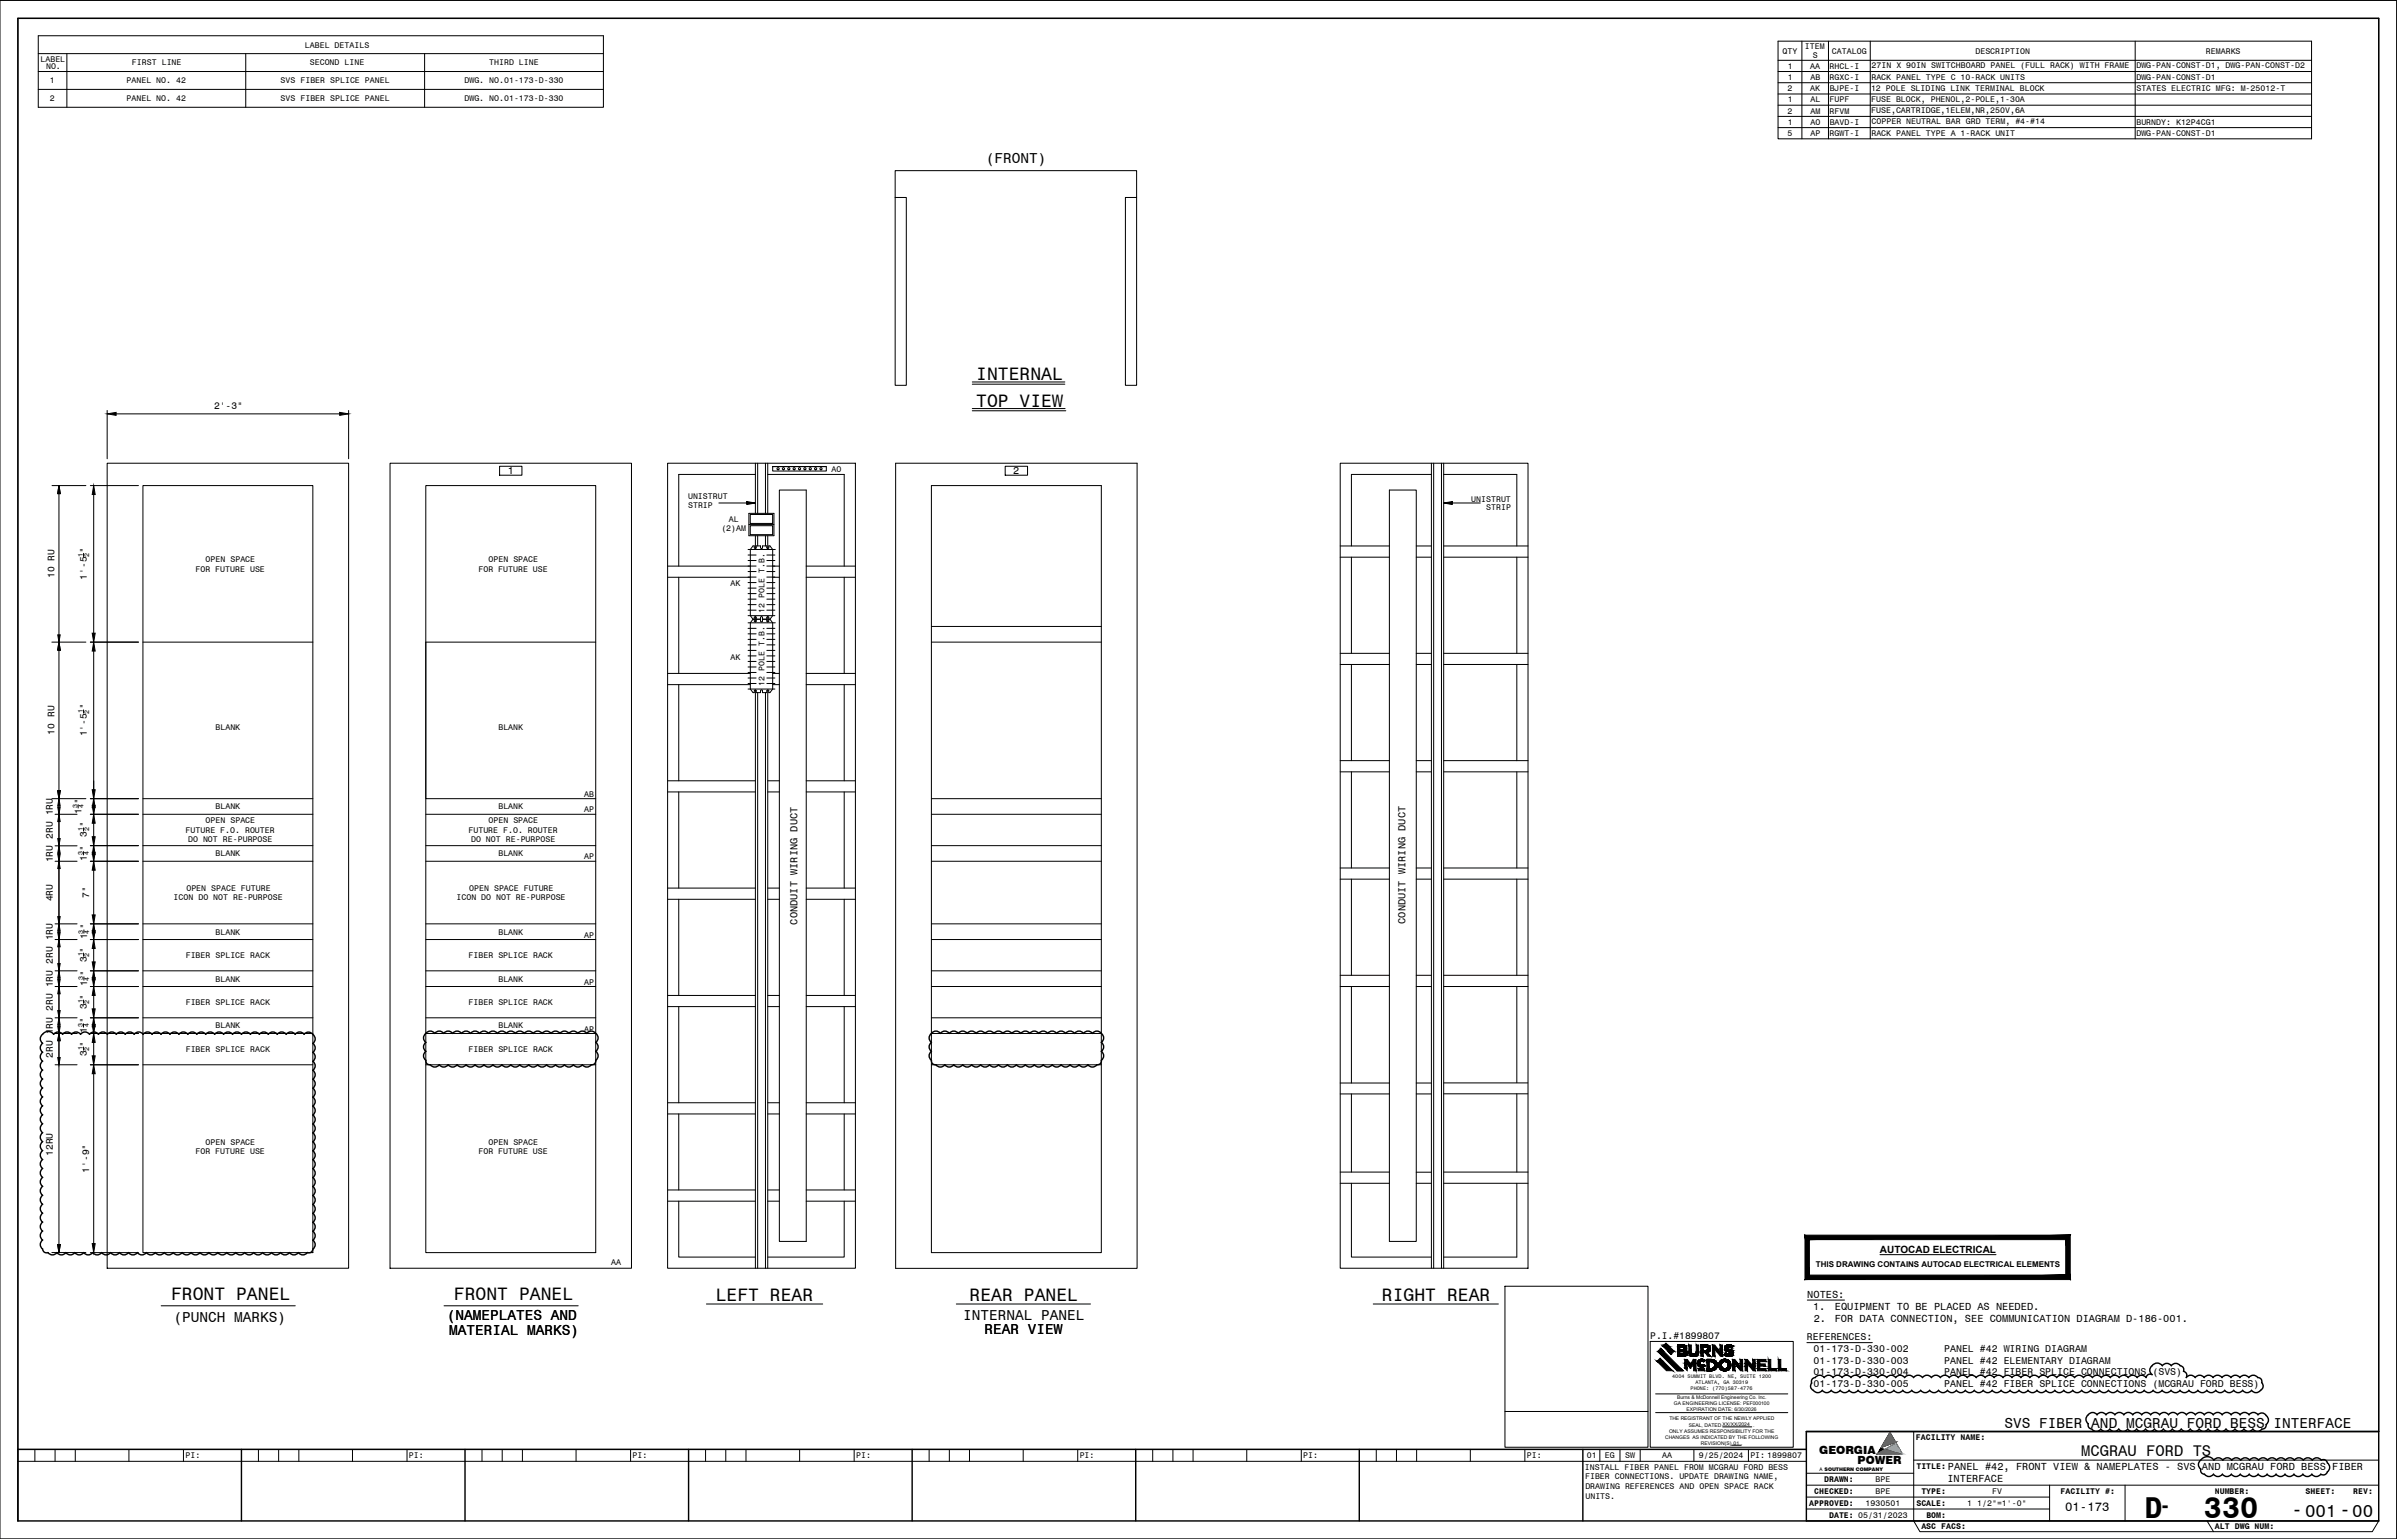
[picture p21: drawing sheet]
<svg xmlns="http://www.w3.org/2000/svg" width="851mm" height="546mm" viewBox="0 0 851 546" stroke-linecap="round" stroke-linejoin="round" font-family="sans-serif">
<defs><g id="words">
<g font-size="10.7">
<text x="761.6" y="538.9">D</text>
<text x="782.7" y="538.9">330</text>
</g>
<text font-size="7" x="813.7" y="538.4">-</text>
<text font-size="6.8" x="766.9" y="536.9">-</text>
<g font-size="6.4">
<text x="346.7" y="134.9">INTERNAL</text>
<text x="346.7" y="144.4">TOP VIEW</text>
<text x="60.7" y="461.6">FRONT PANEL</text>
<text x="161.2" y="461.6">FRONT PANEL</text>
<text x="254.2" y="462.1">LEFT REAR</text>
<text x="344.3" y="462.1">REAR PANEL</text>
<text x="490.8" y="462.1">RIGHT REAR</text>
</g>
<text font-size="6.2" x="818.6" y="538.7">001-00</text>
<text font-size="5.5" x="739.1" y="517.1">MCGRAU FORD TS</text>
<g font-size="5.1">
<text x="350.1" y="57.8">(FRONT)</text>
<text x="61.6" y="469.5">(PUNCH MARKS)</text>
<text x="158.7" y="468.5">(NAMEPLATES AND</text>
<text x="159.5" y="474">MATERIAL MARKS)</text>
<text x="342" y="468.6">INTERNAL PANEL</text>
<text x="349.7" y="473.7">REAR VIEW</text>
<text x="711.9" y="507.1">SVS FIBER AND MCGRAU FORD BESS INTERFACE</text>
</g>
<text font-size="4.4" x="733.4" y="536.7">01-173</text>
<g font-size="4">
<text x="646" y="516.2">GEORGIA</text>
<text x="659.7" y="519.8">POWER</text>
</g>
<g font-size="3.7">
<text x="180.3" y="168.4">1</text>
<text x="359.9" y="168.4">2</text>
<text x="283.2" y="328.3" transform="rotate(-90 283.2 328.3)">CONDUIT WIRING DUCT</text>
<text x="499.2" y="328" transform="rotate(-90 499.2 328)">CONDUIT WIRING DUCT</text>
<text x="641.8" y="460.7">NOTES:</text>
<text x="643.9" y="465">1.</text>
<text x="651.6" y="465">EQUIPMENT TO BE PLACED AS NEEDED.</text>
<text x="644.1" y="469.3">2.</text>
<text x="651.6" y="469.3">FOR DATA CONNECTION, SEE COMMUNICATION DIAGRAM D-186-001.</text>
<text x="691.6" y="526.4">INTERFACE</text>
<text x="691.7" y="522.1">PANEL #42, FRONT VIEW &amp; NAMEPLATES - SVS AND MCGRAU FORD BESS FIBER</text>
</g>
<g font-size="3.5">
<text x="667.6" y="444.7">AUTOCAD ELECTRICAL</text>
<text x="641.7" y="475.9">REFERENCES:</text>
<text x="644.1" y="480">01-173-D-330-002</text>
<text x="644.1" y="484.2">01-173-D-330-003</text>
<text x="690.4" y="480">PANEL #42 WIRING DIAGRAM</text>
<text x="690.4" y="484.2">PANEL #42 ELEMENTARY DIAGRAM</text>
<text x="644.1" y="488.3">01-173-D-330-004</text>
<text x="690.4" y="488.3">PANEL #42 FIBER SPLICE CONNECTIONS (SVS)</text>
<text x="644.1" y="492.4">01-173-D-330-005</text>
<text x="690.4" y="492.4">PANEL #42 FIBER SPLICE CONNECTIONS (MCGRAU FORD BESS)</text>
</g>
<g font-size="3.4">
<text x="76" y="145.3">2'-3&quot;</text>
<text x="19.3" y="205.3" transform="rotate(-90 19.3 205.3)">10 RU</text>
<text x="30.9" y="205.9" transform="rotate(-90 30.9 205.9)">1'-5 &quot;</text>
<text x="19.3" y="260.9" transform="rotate(-90 19.3 260.9)">10 RU</text>
<text x="30.9" y="261.5" transform="rotate(-90 30.9 261.5)">1'-5 &quot;</text>
<text x="29" y="289" transform="rotate(-90 29 289)">1 &quot;</text>
<text x="30.9" y="297.2" transform="rotate(-90 30.9 297.2)">3 &quot;</text>
<text x="30.9" y="305.6" transform="rotate(-90 30.9 305.6)">1 &quot;</text>
<text x="18.8" y="306.2" transform="rotate(-90 18.8 306.2)">1RU 2RU 1RU</text>
<text x="18.8" y="320" transform="rotate(-90 18.8 320)">4RU</text>
<text x="31.7" y="318.8" transform="rotate(-90 31.7 318.8)">7&quot;</text>
<text x="31" y="333.4" transform="rotate(-90 31 333.4)">1 &quot;</text>
<text x="30.9" y="341.6" transform="rotate(-90 30.9 341.6)">3 &quot;</text>
<text x="31" y="350.1" transform="rotate(-90 31 350.1)">1 &quot;</text>
<text x="30.9" y="358.3" transform="rotate(-90 30.9 358.3)">3 &quot;</text>
<text x="30.9" y="366.8" transform="rotate(-90 30.9 366.8)">1 &quot;</text>
<text x="18.8" y="375.6" transform="rotate(-90 18.8 375.6)">2RU 1RU 2RU 1RU 2RU 1RU</text>
<text x="30.9" y="375" transform="rotate(-90 30.9 375)">3 &quot;</text>
<text x="18.8" y="410.5" transform="rotate(-90 18.8 410.5)">12RU</text>
<text x="31.6" y="416.4" transform="rotate(-90 31.6 416.4)">1'-9&quot;</text>
<text x="586" y="475.5">P.I.#1899807</text>
</g>
<g font-size="2.9">
<text x="108.3" y="16.9">LABEL DETAILS</text>
<text x="641" y="17.3">ITEM</text>
<text x="14.4" y="21.9">LABEL</text>
<text x="46.9" y="23.1">FIRST LINE</text>
<text x="110" y="23.2">SECOND LINE</text>
<text x="173.7" y="23.3">THIRD LINE</text>
<text x="633" y="19">QTY</text>
<text x="643.7" y="20.7">S</text>
<text x="650.6" y="19">CATALOG</text>
<text x="701.5" y="19">DESCRIPTION</text>
<text x="783.4" y="19">REMARKS</text>
<text x="16.4" y="24.6">NO.</text>
<text x="17.7" y="29.6">1</text>
<text x="44.9" y="29.6">PANEL NO. 42</text>
<text x="99.7" y="29.6">SVS FIBER SPLICE PANEL</text>
<text x="164.9" y="29.6">DWG. NO.01-173-D-330</text>
<text x="635" y="24.4">1</text>
<text x="635" y="28.4">1</text>
<text x="642.9" y="24.4">AA</text>
<text x="642.9" y="28.4">AB</text>
<text x="649.8" y="24.4">RHCL-I</text>
<text x="649.8" y="28.4">RGXC-I</text>
<text x="664.6" y="28.4">RACK PANEL TYPE C 10-RACK UNITS</text>
<text x="664.7" y="24.2">27IN X 90IN SWITCHBOARD PANEL (FULL RACK) WITH FRAME</text>
<text x="758.7" y="24.2">DWG-PAN-CONST-D1, DWG-PAN-CONST-D2</text>
<text x="758.7" y="28.4">DWG-PAN-CONST-D1</text>
<text x="17.7" y="35.9">2</text>
<text x="44.9" y="35.9">PANEL NO. 42</text>
<text x="99.7" y="35.9">SVS FIBER SPLICE PANEL</text>
<text x="164.9" y="35.9">DWG. NO.01-173-D-330</text>
<text x="634.8" y="32.4">2</text>
<text x="642.9" y="32.4">AK</text>
<text x="649.8" y="32.4">BJPE-I</text>
<text x="664.5" y="32.4">12 POLE SLIDING LINK TERMINAL BLOCK</text>
<text x="758.8" y="32.4">STATES ELECTRIC MFG: M-25012-T</text>
<text x="634.8" y="40.4">2</text>
<text x="635" y="36.4">1</text>
<text x="642.9" y="40.4">AM</text>
<text x="643" y="36.4">AL</text>
<text x="649.7" y="36.3">FUPF</text>
<text x="649.8" y="40.4">RFVM</text>
<text x="664.5" y="36.1">FUSE BLOCK, PHENOL,2-POLE,1-30A</text>
<text x="664.5" y="40.1">FUSE,CARTRIDGE,1ELEM,NR,250V,6A</text>
<text x="635" y="44.3">1</text>
<text x="642.9" y="44.3">AO</text>
<text x="649.8" y="44.3">BAVD-I</text>
<text x="664.7" y="44.1">COPPER NEUTRAL BAR GRD TERM, #4-#14</text>
<text x="758.7" y="44.3">BURNDY: K12P4CG1</text>
<text x="634.8" y="48.3">5</text>
<text x="643" y="48.3">AP</text>
<text x="649.8" y="48.3">RGWT-I</text>
<text x="664.6" y="48.3">RACK PANEL TYPE A 1-RACK UNIT</text>
<text x="758.7" y="48.3">DWG-PAN-CONST-D1</text>
<text x="295.3" y="167.5">AO</text>
<text x="244.3" y="177.2">UNISTRUT</text>
<text x="522.5" y="178.1">UNISTRUT</text>
<text x="244.4" y="180.3">STRIP</text>
<text x="258.8" y="185.4">AL</text>
<text x="527.8" y="181.2">STRIP</text>
<text x="256.2" y="188.7">(2)AM</text>
<text x="69.4" y="203.1">FOR FUTURE USE</text>
<text x="73" y="199.6">OPEN SPACE</text>
<text x="169.9" y="203.1">FOR FUTURE USE</text>
<text x="173.5" y="199.6">OPEN SPACE</text>
<text x="259.5" y="208.2">AK</text>
<text x="271.5" y="217.5" transform="rotate(-90 271.5 217.5)">12 POLE T.B.</text>
<text x="259.5" y="234.2">AK</text>
<text x="271.5" y="243.6" transform="rotate(-90 271.5 243.6)">12 POLE T.B.</text>
<text x="76.5" y="259.3">BLANK</text>
<text x="177" y="259.3">BLANK</text>
<text x="76.5" y="287.4">BLANK</text>
<text x="177" y="287.4">BLANK</text>
<text x="207.4" y="282.9">AB</text>
<text x="73" y="292.3">OPEN SPACE</text>
<text x="173.5" y="292.3">OPEN SPACE</text>
<text x="207.4" y="288.5">AP</text>
<text x="65.9" y="295.7">FUTURE F.O. ROUTER</text>
<text x="66.8" y="299.1">DO NOT RE-PURPOSE</text>
<text x="166.4" y="295.7">FUTURE F.O. ROUTER</text>
<text x="167.3" y="299.1">DO NOT RE-PURPOSE</text>
<text x="76.5" y="304.1">BLANK</text>
<text x="177" y="304.1">BLANK</text>
<text x="207.4" y="305.1">AP</text>
<text x="66.2" y="316.3">OPEN SPACE FUTURE</text>
<text x="166.6" y="316.3">OPEN SPACE FUTURE</text>
<text x="61.7" y="319.7">ICON DO NOT RE-PURPOSE</text>
<text x="162.1" y="319.7">ICON DO NOT RE-PURPOSE</text>
<text x="76.5" y="331.8">BLANK</text>
<text x="177" y="331.8">BLANK</text>
<text x="207.4" y="332.9">AP</text>
<text x="66" y="340.2">FIBER SPLICE RACK</text>
<text x="166.4" y="340.2">FIBER SPLICE RACK</text>
<text x="76.5" y="348.5">BLANK</text>
<text x="177" y="348.5">BLANK</text>
<text x="207.4" y="349.6">AP</text>
<text x="66" y="356.8">FIBER SPLICE RACK</text>
<text x="166.4" y="356.8">FIBER SPLICE RACK</text>
<text x="76.5" y="365.2">BLANK</text>
<text x="177" y="365.2">BLANK</text>
<text x="207.4" y="366.3">AP</text>
<text x="66" y="373.5">FIBER SPLICE RACK</text>
<text x="166.4" y="373.5">FIBER SPLICE RACK</text>
<text x="73" y="406.4">OPEN SPACE</text>
<text x="173.5" y="406.4">OPEN SPACE</text>
<text x="69.4" y="409.9">FOR FUTURE USE</text>
<text x="169.9" y="409.9">FOR FUTURE USE</text>
<text x="217" y="449.3">AA</text>
<text x="680.4" y="511.3">FACILITY NAME:</text>
<text x="65.8" y="517.8">PI:</text>
<text x="145.2" y="517.8">PI:</text>
<text x="224.6" y="517.8">PI:</text>
<text x="304" y="517.8">PI:</text>
<text x="383.4" y="517.8">PI:</text>
<text x="462.8" y="517.8">PI:</text>
<text x="542.2" y="517.8">PI:</text>
<text x="562.8" y="521.8">INSTALL FIBER PANEL FROM MCGRAU FORD BESS</text>
<text x="563.5" y="517.8">01</text>
<text x="570" y="517.8">EG</text>
<text x="577.1" y="517.8">SW</text>
<text x="590.3" y="517.8">AA</text>
<text x="603.3" y="517.8">9/25/2024</text>
<text x="621.6" y="517.8">PI: 1899807</text>
<text x="680.6" y="521.5">TITLE:</text>
<text x="562.9" y="525.2">FIBER CONNECTIONS. UPDATE DRAWING NAME,</text>
<text x="647.8" y="526.2">DRAWN:</text>
<text x="666.1" y="526.2">BPE</text>
<text x="563" y="528.7">DRAWING REFERENCES AND OPEN SPACE RACK</text>
<text x="563" y="532.1">UNITS.</text>
<text x="644.3" y="530.5">CHECKED:</text>
<text x="666.1" y="530.5">BPE</text>
<text x="682.3" y="530.5">TYPE:</text>
<text x="707.5" y="530.5">FV</text>
<text x="731.8" y="530.5">FACILITY #:</text>
<text x="786.5" y="530.5">NUMBER:</text>
<text x="818.8" y="530.5">SHEET:</text>
<text x="835.7" y="530.5">REV:</text>
<text x="642.5" y="534.7">APPROVED:</text>
<text x="649.6" y="538.9">DATE: 05/31/2023</text>
<text x="662.5" y="534.7">1930501</text>
<text x="680.6" y="534.7">SCALE:</text>
<text x="684.1" y="538.9">BOM:</text>
<text x="698.6" y="534.7">1 1/2&quot;=1'-0&quot;</text>
<text x="682.3" y="543">ASC FACS:</text>
<text x="786.6" y="543">ALT DWG NUM:</text>
</g>
<text font-size="2.8" x="644.9" y="449.8">THIS DRAWING CONTAINS AUTOCAD ELECTRICAL ELEMENTS</text>
<g font-size="2.4">
<text x="29.4" y="197.6" transform="rotate(-90 29.4 197.6)">1</text>
<text x="31.6" y="197.8" transform="rotate(-90 31.6 197.8)">2</text>
<text x="29.4" y="253.2" transform="rotate(-90 29.4 253.2)">1</text>
<text x="31.6" y="253.4" transform="rotate(-90 31.6 253.4)">2</text>
<text x="27.5" y="287" transform="rotate(-90 27.5 287)">3</text>
<text x="29.7" y="287" transform="rotate(-90 29.7 287)">4</text>
<text x="29.4" y="295.1" transform="rotate(-90 29.4 295.1)">1</text>
<text x="31.6" y="295.2" transform="rotate(-90 31.6 295.2)">2</text>
<text x="29.4" y="303.7" transform="rotate(-90 29.4 303.7)">3</text>
<text x="31.6" y="303.7" transform="rotate(-90 31.6 303.7)">4</text>
<text x="29.5" y="331.5" transform="rotate(-90 29.5 331.5)">3</text>
<text x="31.7" y="331.5" transform="rotate(-90 31.7 331.5)">4</text>
<text x="29.4" y="339.6" transform="rotate(-90 29.4 339.6)">1</text>
<text x="31.6" y="339.7" transform="rotate(-90 31.6 339.7)">2</text>
<text x="29.5" y="348.1" transform="rotate(-90 29.5 348.1)">3</text>
<text x="31.7" y="348.2" transform="rotate(-90 31.7 348.2)">4</text>
<text x="29.4" y="356.2" transform="rotate(-90 29.4 356.2)">1</text>
<text x="31.6" y="356.4" transform="rotate(-90 31.6 356.4)">2</text>
<text x="29.4" y="364.8" transform="rotate(-90 29.4 364.8)">3</text>
<text x="31.6" y="364.8" transform="rotate(-90 31.6 364.8)">4</text>
<text x="29.4" y="372.9" transform="rotate(-90 29.4 372.9)">1</text>
<text x="31.6" y="373" transform="rotate(-90 31.6 373)">2</text>
</g>
<g font-size="1.8">
<text x="593.8" y="489.2">4004 SUMMIT BLVD. NE, SUITE 1200</text>
<text x="602.1" y="491.4">ATLANTA, GA 30319</text>
<text x="595.6" y="496.8">Burns &amp; McDonnell Engineering Co. Inc.</text>
<text x="600.4" y="493.5">PHONE: (770)587-4776</text>
<text x="594.5" y="498.9">GA ENGINEERING LICENSE: PEF000100</text>
<text x="599" y="501">EXPIRATION DATE: 6/30/2026</text>
<text x="592.8" y="508.6">ONLY ASSUMES RESPONSIBILITY FOR THE</text>
<text x="592.8" y="504.4">THE REGISTRANT OF THE NEWLY APPLIED</text>
<text x="599.8" y="506.5">SEAL, DATED XX/XX/2024 .</text>
<text x="591.3" y="510.8">CHANGES AS INDICATED BY THE FOLLOWING</text>
<text x="604.1" y="512.9">REVISION(S) 01 .</text>
</g>
<text font-size="1.7" x="646.2" y="522.2">A SOUTHERN COMPANY</text>
</g></defs>
<!-- layer: 0 -->
<g fill="none" stroke="#000" stroke-width=".36">
<path d="M6.3 6.5h838.5v501.8h-203.3v6.3h-635.2zM13.6 12.7h200.7v25.4h-200.7zM13.6 19h200.7M23.7 19v19.1M87.3 19v19.1M150.8 19v19.1M631.4 14.6h189.5v34.7h-189.5zM639.9 14.6v34.7M649.4 14.6v34.7M664.2 14.6v34.7M758.3 14.6v34.7M13.6 25.4h200.7"/>
<path d="M13.6 31.7h200.7M631.4 25.4h189.5M631.4 21.4h189.5M631.4 29.4h189.5M631.4 33.4h189.5M631.4 37.4h189.5M631.4 41.3h189.5M631.4 45.3h189.5M317.9 70.1h4v66.7h-4v-76.2h85.7v76.2h-3.9v-66.7h3.9M345.3 135.6h32.9M345.3 136.4h32.9M38.1 145.7v17.2"/>
<path d="M41.2 147h79.4M123.8 145.7v17.2M345.3 145.1h32.9M345.3 145.9h33.2M18.5 172.4h12M20.9 172.4l.5 2.9h-.9zM20.9 172.4v272.3M32.1 172.4h17.1M33.3 175.6v49.2M38.1 164.5h85.7v285.8h-85.7zM50.8 172.4h60.3v272.4h-60.3zM138.5 164.5h85.8v285.8h-85.8z"/>
<path d="M151.2 172.4h60.4v272.4h-60.4zM177.4 165.6h8v3.1h-8zM237.1 164.5h66.7v285.8h-66.7zM255.3 178.6h13M265.2 178.1l3.1 .5-3.1 .5zM265.2 178.2l2.3 .4-2.3 .4zM265.2 178.4l1.5 .2-1.5 .3zM265.2 178.5l.8 .1-.8 .1zM268.3 168.5h-27.3v32.5M268.3 164.5v17.8M269.1 164.5v17.8M271.8 164.5v17.8"/>
<path d="M272.6 168.5h27.2v32.5M272.6 164.5v17.8M274.4 165.7h19.1v1.6h-19.1zM274.4 165.7h19.1M276.8 174h9.5v266.8h-9.5zM318.1 164.5h85.7v285.9h-85.7zM330.8 172.4h60.3v272.4h-60.3zM357 165.6h7.9v3.1h-7.9zM476 164.5h66.6v285.8h-66.6zM493.4 174h9.6v266.8h-9.6zM508.3 168.5h-28.4v25.4M508.3 164.5v285.8"/>
<path d="M509.1 164.5v285.8M511.9 164.5v285.8M512.7 168.5h26v25.4M512.7 178.6l3-.5v1zM512.7 164.5v285.8M512.7 178.6h13M513.5 178.6l2.2-.4v.8zM514.2 178.6l1.5-.2v.5zM515 178.6l.7-.1v.2zM29.7 196.5v1.1M265.7 195.1h9.6M265.7 199h2.8"/>
<path d="M265.7 197.1h2.8M266 182.3h8.8v7.9h-8.8zM266 186.3h8.8M266.4 186.7h8v3.1h-8zM266.4 182.7h8v3.2h-8zM268.3 190.2v4.6M269.1 190.2v3.6M271.8 190.2v3.6M272.3 199h2.9M272.3 197.1h2.9M272.6 190.2v4.6M476 197.8h17.4"/>
<path d="M476 193.9h17.4M479.9 197.8v34.2M503 197.8h5.3M503 193.9h5.3M512.7 197.8h29.9M512.7 193.9h29.9M538.7 197.8v34.2M237.1 205h29.4M241 205v34.1M265.7 218.6h9.5M265.7 216.7h2.8M265.7 214.7h2.8"/>
<path d="M265.7 212.7h2.8M265.7 210.8h2.8M265.7 208.8h2.8M265.7 206.9h2.8M265.7 204.9h2.8M265.7 202.9h2.8M267.4 219.9l-.9-1.3v-23.5l.9-1.3h.5v.7l.3 .3 .4-.3v-.7h1.5v.7l.4 .3 .3-.3v-.7h1.5v.7l.4 .3 .3-.3v-.7h.4l1 1.3v23.5l-1 1.3M267.4 219.9l-.9 1.2v23.6l.9 1.2h.5v-.7l.3-.2 .3 .1 .1 .8h1.5v-.7l.4-.2 .3 .2v.7h1.5v-.6l.4-.3 .3 .2v.7h.4l1-1.2v-23.6l-1-1.2M267.4 219.9h.5M268 219.1l.4-.1 .2 .2v1.3l-.4 .3-.3-.3zM268.3 218.9v1.9M268.5 201h-31.4"/>
<path d="M268.6 219.9h1.5M270.2 219.1l.4-.1 .2 .2v1.3l-.3 .3-.4-.3zM270.8 219.9h1.5M272.3 201h4.5M272.3 216.7h2.9M272.3 214.7h2.9M272.3 212.7h2.9M272.3 210.8h2.9M272.3 208.8h2.9M272.3 206.9h2.9M272.3 204.9h2.9M272.3 202.9h2.9"/>
<path d="M272.4 219.1l.4-.1 .2 .2v1.3l-.3 .3-.4-.3zM272.6 218.9v1.9M273 219.9h.4M274.4 205h2.4M286.3 205h17.5M286.3 201h17.5M299.8 205v34.1M18.4 228h12.1M20.9 228l.5 2.9h-.9zM32.1 228h17.1M33.3 231.2v49.2M50.8 228h60.3"/>
<path d="M211.6 228h-60.4v55.6h60.4M237.1 239.1h29.4M265.7 221.1h9.6M265.7 238.8h2.8M265.7 236.8h2.8M265.7 234.9h2.8M265.7 232.9h2.8M265.7 230.9h2.8M265.7 229h2.8M265.7 227h2.8M265.7 225.1h2.8M265.7 223.1h2.8"/>
<path d="M272.3 238.8h2.9M272.3 236.8h2.9M272.3 234.9h2.9M272.3 232.9h2.9M272.3 230.9h2.9M272.3 229h2.9M272.3 227h2.9M272.3 225.1h2.9M272.3 223.1h2.9M274.4 239.1h2.4M286.3 239.1h17.5M330.8 228h60.3"/>
<path d="M330.8 222.4h60.3M476 232h17.4M476 235.9h17.4M479.9 235.9v34.2M503 232h5.3M503 235.9h5.3M512.7 232h29.9M512.7 235.9h29.9M538.7 235.9v34.2M29.7 252.1v1.1M237.1 243.1h29.4M241 243.1v34.1"/>
<path d="M265.7 244.7h9.5M265.7 242.7h2.8M265.7 240.7h2.8M268.3 245v205.3M269.1 245.9v204.4M271.8 245.9v204.4M272.3 242.7h2.9M272.3 240.7h2.9M272.6 245v205.3M274.4 243.1h2.4M286.3 243.1h17.5M299.8 243.1v34.1"/>
<path d="M237.1 277.2h31.2M272.6 277.2h4.2M286.3 277.2h17.5M476 270.1h17.4M476 274.1h17.4M479.9 274.1v34.1M503 270.1h5.3M503 274.1h5.3M512.7 270.1h29.9M512.7 274.1h29.9M538.7 274.1v34.1M18.4 283.6h12.1"/>
<path d="M19.6 289.1h7.8M20.5 280.7h.9l-.5 2.9zM27.7 285.7v1.2M29.7 294v1.1M32.1 283.6h17.1M32.1 289.1h17.1M33.3 282.8v3.2M33.3 286.8v3.1M33.3 292.3v4.8M33.3 299.5v3.1M50.8 283.6h60.3M50.8 289.1h60.3"/>
<path d="M151.2 289.1h60.4M237.1 281.2h31.2M241 281.2v34.1M272.6 281.2h4.2M286.3 281.2h17.5M299.8 281.2v34.1M330.8 283.6h60.3M330.8 289.1h60.3M19.6 300.3h7.8M19.6 305.8h7.8M20.9 305.8v61.1M29.7 302.4v1.2"/>
<path d="M32.1 300.3h17.1M32.1 305.8h17.1M33.3 303.4v3.2M33.3 309v15.9M50.8 300.3h60.3M50.8 305.8h60.3M151.2 300.3h60.4M151.2 305.8h60.4M237.1 315.3h31.2M237.1 319.3h31.2M241 319.3v34.2M272.6 315.3h4.2"/>
<path d="M272.6 319.3h4.2M286.3 315.3h17.5M286.3 319.3h17.5M299.8 319.3v34.2M330.8 300.3h60.3M330.8 305.8h60.3M476 308.2h17.4M476 312.2h17.4M479.9 312.2v34.1M503 308.2h5.3M503 312.2h5.3M512.7 308.2h29.9"/>
<path d="M512.7 312.2h29.9M538.7 312.2v34.1M19.6 333.6h7.8M19.6 328h7.8M29.7 338.4v1.1M29.8 330.2v1.2M32.1 333.6h17.1M32.1 328h17.1M33.3 327.3v3.1M33.3 331.2v3.2M33.3 336.8v4.7M50.8 333.6h60.3"/>
<path d="M50.8 328h60.3M151.2 333.6h60.4M151.2 328h60.4M330.8 333.6h60.3M330.8 328h60.3M19.6 350.3h7.8M19.6 344.7h7.8M29.7 355.1v1.1M29.8 346.9v1.1M32.1 350.3h17.1M32.1 344.7h17.1M33.3 343.9v3.2"/>
<path d="M33.3 347.9v3.2M33.3 353.5v4.7M50.8 350.3h60.3M50.8 344.7h60.3M151.2 350.3h60.4M151.2 344.7h60.4M237.1 357.4h31.2M237.1 353.5h31.2M241 357.4v34.2M272.6 357.4h4.2M272.6 353.5h4.2M286.3 357.4h17.5"/>
<path d="M286.3 353.5h17.5M299.8 357.4v34.2M330.8 350.3h60.3M330.8 344.7h60.3M476 350.3h17.4M476 346.3h17.4M479.9 350.3h.1M479.9 350.3v34.2M503 350.3h5.3M503 346.3h5.3M512.7 350.3h29.9M512.7 346.3h29.9"/>
<path d="M538.7 350.3v34.1M19.6 366.9h7.8M19.6 361.4h7.8M19.6 378.1h7.8M29.7 363.5v1.2M29.7 371.8v1.1M32.1 367h17.1M32.1 361.4h17.1M32.1 378.1h17.1M33.3 360.6v3.2M33.3 364.6v3.1M33.3 370.1v4.8"/>
<path d="M50.8 367h60.3M50.8 361.4h60.3M50.8 378.1h60.3M151.2 367h60.4M151.2 361.4h60.4M151.2 378.1h60.4M330.8 367h60.3M330.8 361.4h60.3M330.8 378.1h60.3M33.3 381.2v60.4M237.1 395.5h31.2M237.1 391.6h31.2"/>
<path d="M241 395.5v27M272.6 395.5h4.2M272.6 391.6h4.2M286.3 395.5h17.5M286.3 391.6h17.5M299.8 395.5v27M476 384.5h17.4M476 388.4h17.4M479.9 388.4v27.8M503 384.5h5.3M503 388.4h5.3M512.7 384.5h29.9"/>
<path d="M512.7 388.4h29.9M538.7 388.4v27.8M476 416.2h17.4M503 416.2h5.3M512.7 416.2h29.9M237.1 426.5h31.2M237.1 422.5h31.2M241 426.5v19.9h27.3M272.6 426.5h4.2M272.6 422.5h4.2M286.3 426.5h17.5M286.3 422.5h17.5"/>
<path d="M299.8 426.5v19.9h-27.2M476 420.2h17.4M479.9 420.2v26.2h28.4M503 420.2h5.3M512.7 420.2h29.9M538.7 420.2v26.2h-26M18.4 444.7h12.1M20.5 441.9h.9l-.5 2.8zM32.1 444.8h17.1M534.5 456.7h50.8v57.2h-50.8zM57.2 463.6h47.7M157.7 463.6h47.6"/>
<path d="M250.9 463h41.3M339.6 463h47.7M487.7 463h44.4M586 476.3h50.8v37.6h-50.8zM641.7 476.7h23.2M641.8 461.6h13.2M588 494.9h46.9M534.5 501.2h50.8M588 501.6h46.9M611.8 506.6h10.3M615 513.2h3.4"/>
<circle cx="276.3" cy="166.4" r=".39"/>
<circle cx="278.2" cy="166.4" r=".39"/>
<circle cx="280.1" cy="166.4" r=".39"/>
<circle cx="282" cy="166.4" r=".39"/>
<circle cx="283.9" cy="166.4" r=".39"/>
<circle cx="285.8" cy="166.4" r=".39"/>
<circle cx="287.8" cy="166.4" r=".39"/>
<circle cx="289.7" cy="166.4" r=".39"/>
<circle cx="291.6" cy="166.4" r=".39"/>
</g>
<g fill="#000" stroke="#000" stroke-width=".36">
<path d="M38.1 147l3.1-.6v1.1zM120.6 146.4l3.2 .6-3.2 .5zM33.3 172.4l.5 3.2h-1.1zM20.5 225.4h.9l-.5 2.6zM33.3 228l.5 3.2h-1.1zM32.7 224.8h1.1l-.5 3.2zM20.5 297.7h.9l-.5 2.6zM20.9 289.1l.5 2.6h-.9zM20.9 283.6l.5 2.6h-.9zM20.5 286.5h.9l-.5 2.6zM32.7 280.4h1.1l-.5 3.2zM32.7 286h1.1l-.5 3.1z"/>
<path d="M33.3 283.6l.5 3.2h-1.1zM32.7 297.1h1.1l-.5 3.2zM33.3 289.1l.5 3.2h-1.1zM20.5 303.2h.9l-.5 2.6zM20.9 300.4l.5 2.6h-.9zM20.9 305.8l.5 2.6h-.9zM32.7 302.6h1.1l-.5 3.2zM33.3 300.3l.5 3.1h-1.1zM33.3 305.8l.5 3.2h-1.1zM20.9 328l.5 2.6h-.9zM20.9 333.6l.5 2.6h-.9zM20.5 325.5h.9l-.5 2.5z"/>
<path d="M20.5 331h.9l-.5 2.6zM32.7 324.9h1.1l-.5 3.1zM32.7 330.4h1.1l-.5 3.2zM33.3 328l.5 3.2h-1.1zM33.3 333.6l.5 3.2h-1.1zM20.9 344.7l.5 2.6h-.9zM20.9 350.3l.5 2.6h-.9zM20.5 342.1h.9l-.5 2.6zM20.5 347.7h.9l-.5 2.6zM20.5 358.8h.9l-.5 2.6zM32.7 347.1h1.1l-.5 3.2zM33.3 344.7l.5 3.2h-1.1z"/>
<path d="M32.7 341.5h1.1l-.5 3.2zM32.7 358.2h1.1l-.5 3.2zM33.3 350.3l.5 3.2h-1.1zM20.9 361.4l.5 2.6h-.9zM20.9 366.9l.5 2.6h-.9zM20.5 364.4h.9l-.5 2.5zM20.5 375.5h.9l-.5 2.6zM32.7 363.8h1.1l-.5 3.2zM33.3 361.4l.5 3.2h-1.1zM32.7 374.9h1.1l-.5 3.2zM33.3 367l.5 3.1h-1.1zM33.3 378.1l.5 3.1h-1.1z"/>
<path d="M32.7 441.6h1.1l-.5 3.2zM591.6 476.9l.7 .7h-1.3zM597.5 479.2h1.3zM597.8 479.9h1.2zM597.8 478.4h1.1zM597.9 479.1h.9zM598 479h.9zM602.4 479.9h.8zM605.9 478.4h1.4zM606 479.5h1.2zM613.6 477.5h.8zM613.6 479.9h1.9z"/>
<path d="M614.9 478.6l.1 .1zM614.9 478.6h.2zM589.6 482.3l1.1 1.1h-2.2zM598.3 485.8h.9v.8zM600.3 481.3h2.4zM600.4 481.3h2.2zM603.1 484.6h.9zM604.1 482.7h.6zM604.5 484.8h.8zM604.9 483.5h.1zM607.8 485.9h1.7zM608.9 485.1h.9z"/>
<path d="M610.7 485.9h1.4zM610.9 483.4h3.3zM611 486.2h3zM612.3 486.8h.4zM612.4 482.6h.2zM612.7 486h1.5zM613 483.5h1.3zM613.1 485.9h1.2zM614 481.6h.3zM614.2 480.9h1.3zM614.5 480.8h1z"/>
<path d="M20.9 172.4v2.9h.5zM20.9 172.4v2.9h-.4z"/>
<path d="M20.9 228v2.9h.5zM20.9 228v2.9h-.4z"/>
<path d="M20.9 280.7h.5l-.5 2.9zM20.5 280.7l.4 2.9v-2.9z"/>
<path d="M20.9 441.9h.5l-.5 2.8zM20.5 441.9l.4 2.8v-2.8z"/>
<path d="M589.8 478.8l1.1 1.1zM589.8 478.8l1.1 1.1h-2.2z"/>
<path d="M588.7 479.9l9 6.8-6.8-6.8zM588.7 479.9l9 6.8h-2.2z"/>
<path d="M591 477.6l1.7 .4-.4-.4zM591 477.6l1.7 .4h-2.2z"/>
<path d="M590.5 478l4.1 1.8-1.9-1.8zM590.5 478l4.1 1.8h-2.3z"/>
<path d="M592.3 479.8l1.2 1.1 1.1-1.1zM592.3 479.8l1.2 1.1z"/>
<path d="M595.8 478.3l.8 .9v-.9zM595.8 478.3l.8 .9h-.8z"/>
<path d="M595.8 479.9l.8 .9v-.9zM595.8 479.9l.8 .9h-.8z"/>
<path d="M595.8 477.6h2zM595.8 477.6h2z"/>
<path d="M595.8 477.6h2.1zM595.8 477.6h2.1z"/>
<path d="M595.8 477.6h2.1zM595.8 477.6h2.1z"/>
<path d="M595.8 477.6h2.2zM595.8 477.6h2.2z"/>
<path d="M595.8 477.6h2.3zM595.8 477.6h2.3z"/>
<path d="M595.8 477.6h2.3zM595.8 477.6h2.3z"/>
<path d="M595.8 477.6l2.4 .1zM595.8 477.6l2.4 .1z"/>
<path d="M595.8 477.7h2.5zM595.8 477.7h2.5z"/>
<path d="M595.8 477.7h2.5zM595.8 477.7h2.5z"/>
<path d="M595.8 477.7h2.6zM595.8 477.7h2.6z"/>
<path d="M595.8 477.7l2.7 .1zM595.8 477.7l2.7 .1z"/>
<path d="M595.8 479.5h2.7zM595.8 479.5h2.7z"/>
<path d="M595.8 477.8h2.7zM595.8 477.8h2.7z"/>
<path d="M595.8 479.5h2.7zM595.8 479.5h2.6z"/>
<path d="M595.8 479.5h2.8zM595.8 479.5h2.8z"/>
<path d="M595.8 477.8h2.8zM595.8 477.8h2.8z"/>
<path d="M595.8 479.4h2.7zM595.8 479.4l2.7 .1z"/>
<path d="M595.8 477.8l2.8 .1zM595.8 477.8l2.8 .1z"/>
<path d="M595.8 479.4h2.8zM595.8 479.4h2.7z"/>
<path d="M595.8 479.5l2.9 .1zM595.8 479.5l2.9 .1z"/>
<path d="M595.8 477.9h2.9zM595.8 477.9h2.9z"/>
<path d="M595.8 479.4h2.8zM595.8 479.4h2.8z"/>
<path d="M595.8 479.3h2.8zM595.8 479.3l2.8 .1z"/>
<path d="M595.8 477.9l2.9 .1zM595.8 477.9l2.9 .1z"/>
<path d="M595.8 479.3h2.9zM595.8 479.3h2.8z"/>
<path d="M595.8 479.6h2.9zM595.8 479.6h2.9z"/>
<path d="M595.8 479.3h2.9zM595.8 479.3h2.9z"/>
<path d="M595.8 478h2.9zM595.8 478h2.9z"/>
<path d="M595.8 479.2h2.9zM595.8 479.2l2.9 .1z"/>
<path d="M595.8 478h3zM595.8 478h3z"/>
<path d="M595.8 479.6l3 .1zM595.8 479.6l3 .1z"/>
<path d="M595.8 479.2h2.9zM595.8 479.2h2.9z"/>
<path d="M595.8 478l3 .1zM595.8 478l3 .1z"/>
<path d="M597.7 479.2h1.1zM597.5 479.2h1.3zM597.4 479.2h1.4z"/>
<path d="M595.8 479.2h3zM595.8 479.2h2.9z"/>
<path d="M595.8 478.1h3zM595.8 478.1h3z"/>
<path d="M597.8 479.1l1 .1zM597.7 479.2h1.1z"/>
<path d="M597.7 479.2h1.1zM597.7 479.2h1.1z"/>
<path d="M595.8 479.7h3zM595.8 479.7h3z"/>
<path d="M595.8 478.1h3zM595.8 478.1h3z"/>
<path d="M597.9 479.1h.9zM597.8 479.1h1z"/>
<path d="M597.8 479.1h1zM597.8 479.1h1z"/>
<path d="M595.8 478.1l3 .1zM595.8 478.1l3 .1z"/>
<path d="M597.9 479.1h.9zM597.9 479.1h.9zM597.9 479.1h.9z"/>
<path d="M595.8 478.2h3.1zM595.8 478.2h3.1z"/>
<path d="M598 479l.8 .1zM598 479l.8 .1z"/>
<path d="M597.9 479.1h.9zM597.9 479.1h.9z"/>
<path d="M595.8 479.7l3.1 .1zM595.8 479.7l3.1 .1z"/>
<path d="M595.8 478.2l3.1 .1zM595.8 478.2l3.1 .1z"/>
<path d="M598 479h.9zM598 479h.8z"/>
<path d="M595.8 478.3h3.1zM595.8 478.3h3.1z"/>
<path d="M595.8 478.3h3.1zM595.8 478.3h3.1z"/>
<path d="M598 478.9h.9zM598 478.9l.9 .1zM598 479h.9z"/>
<path d="M597.6 478.3l1.3 .1zM597.6 478.3l1.3 .1zM597.7 478.4h1.2zM597.7 478.4h1.2z"/>
<path d="M597.7 478.4h1.2zM597.7 478.4h1.2zM597.8 478.4h1.1z"/>
<path d="M597.9 478.4h1zM597.9 478.4h1z"/>
<path d="M598.1 478.8h.8zM598.1 478.8h.8z"/>
<path d="M598.1 478.8l.8 .1zM598.1 478.8l.8 .1z"/>
<path d="M598.1 478.9h.8zM598.1 478.9h.8z"/>
<path d="M598 478.9h.9zM598 478.9h.9z"/>
<path d="M595.8 479.8h3.1zM595.8 479.8h3.1z"/>
<path d="M597.9 478.4l1 .1zM597.9 478.4l1 .1z"/>
<path d="M597.9 478.5h1zM597.9 478.5h1z"/>
<path d="M598 478.5h.9zM598 478.5h.9z"/>
<path d="M598 478.5l.9 .1zM598 478.5l.9 .1z"/>
<path d="M598 478.6h.9zM598 478.6h.9zM598 478.6h.9zM598 478.6h.9z"/>
<path d="M598 478.6h.9zM598 478.6h.9z"/>
<path d="M598 478.6l.9 .1zM598 478.6l.9 .1z"/>
<path d="M598.1 478.7h.8zM598.1 478.7h.8zM598.1 478.7h.8zM598.1 478.7h.8z"/>
<path d="M598.1 478.7l.8 .1zM598.1 478.7l.8 .1z"/>
<path d="M598.1 478.8h.8zM598.1 478.8h.8z"/>
<path d="M595.8 479.8h3.2zM595.8 479.8h3.2z"/>
<path d="M595.8 479.8l3.2 .1zM595.8 479.8l3.2 .1z"/>
<path d="M595.8 479.9h3.2zM595.8 479.9h3.2z"/>
<path d="M595.8 479.9h3.2zM595.8 479.9h3.2z"/>
<path d="M597.7 479.9h1.3zM597.7 479.9h1.3zM597.8 479.9h1.2z"/>
<path d="M597.8 479.9h1.2zM597.8 479.9h1.2z"/>
<path d="M598 479.9l1 .1zM598 479.9l1 .1z"/>
<path d="M598 480h1.1zM598 480h1.1z"/>
<path d="M598.1 480h1zM598.1 480h1z"/>
<path d="M599.8 477.6l.8 2.2v-2.2zM599.8 477.6l.8 2.2h-.8z"/>
<path d="M599.8 479.8l.8 .1zM599.8 479.8l.8 .1z"/>
<path d="M599.8 479.9l.8 .1zM599.8 479.9l.8 .1zM599.8 480h.8zM599.8 480h.8z"/>
<path d="M599.8 480l.8 .1zM599.8 480l.8 .1z"/>
<path d="M602.4 477.6l.8 2.2v-2.2zM602.4 477.6l.8 2.2h-.8z"/>
<path d="M602.4 479.8l.8 .1zM602.4 479.8l.8 .1zM602.4 479.9h.8z"/>
<path d="M602.4 479.9l.8 .2zM602.4 479.9l.8 .2z"/>
<path d="M604 479.5h3.2zM604 479.5h3.2z"/>
<path d="M604 478.4l.9 1.1v-1.1zM604 478.4l.9 1.1h-.9z"/>
<path d="M604 477.6h1.9zM604 477.6h1.9z"/>
<path d="M604 477.6h2zM604 477.6h2z"/>
<path d="M604 477.6h2.1zM604 477.6h2.1z"/>
<path d="M604 477.6h2.2zM604 477.6h2.2z"/>
<path d="M604 477.6h2.3zM604 477.6h2.3z"/>
<path d="M604 477.6h2.4zM604 477.6h2.4z"/>
<path d="M604 477.6h2.4zM604 477.6h2.4z"/>
<path d="M604 477.6l2.5 .1zM604 477.6l2.5 .1z"/>
<path d="M604 477.7h2.6zM604 477.7h2.6z"/>
<path d="M604 477.7h2.7zM604 477.7h2.7z"/>
<path d="M604 477.7h2.7zM604 477.7h2.7z"/>
<path d="M604 477.7l2.8 .1zM604 477.7l2.8 .1z"/>
<path d="M604 477.8h2.8zM604 477.8h2.8z"/>
<path d="M604 480h2.8zM604 480h2.8z"/>
<path d="M604 477.8l2.9 .1zM604 477.8l2.9 .1z"/>
<path d="M604 480h2.8zM604 480h2.8z"/>
<path d="M604 479.9h2.9zM604 479.9l2.8 .1z"/>
<path d="M604 477.9h3zM604 477.9h3z"/>
<path d="M604 479.9h2.9zM604 479.9h2.9z"/>
<path d="M604 477.9l3 .1zM604 477.9l3 .1z"/>
<path d="M604 479.9h3zM604 479.9h2.9z"/>
<path d="M604 479.8h3zM604 479.8l3 .1z"/>
<path d="M604 478h3.1zM604 478h3.1z"/>
<path d="M604 479.8h3zM604 479.8h3z"/>
<path d="M604 478l3.1 .1zM604 478l3.1 .1z"/>
<path d="M604 479.8h3.1zM604 479.8h3z"/>
<path d="M604 478.1h3.1zM604 478.1h3.1z"/>
<path d="M604 479.7h3.1zM604 479.7l3.1 .1z"/>
<path d="M604 478.1h3.2zM604 478.1h3.2z"/>
<path d="M604 479.7h3.1zM604 479.7h3.1z"/>
<path d="M604 479.7h3.1zM604 479.7h3.1z"/>
<path d="M604 478.1l3.2 .1zM604 478.1l3.2 .1z"/>
<path d="M604 479.6h3.2zM604 479.6l3.1 .1z"/>
<path d="M604 478.2l3.2 .1zM604 478.2l3.2 .1z"/>
<path d="M604 479.6h3.2zM604 479.6h3.2z"/>
<path d="M604 478.3h3.3zM604 478.3h3.3z"/>
<path d="M605.9 479.5h1.3zM605.8 479.5h1.4z"/>
<path d="M604 479.5h3.2zM604 479.5l3.2 .1z"/>
<path d="M604 478.3l3.3 .1zM604 478.3l3.3 .1z"/>
<path d="M606.2 479.4l1.1 .1zM606.1 479.5h1.2z"/>
<path d="M606.1 479.5h1.2zM606 479.5h1.3z"/>
<path d="M606 479.5h1.3zM606 479.5h1.2zM605.9 479.5h1.3z"/>
<path d="M605.8 478.4h1.5zM605.8 478.4h1.5zM605.9 478.4h1.4z"/>
<path d="M606 478.4h1.3zM606 478.4h1.3z"/>
<path d="M606.1 478.4h1.2zM606.1 478.4h1.2z"/>
<path d="M606.2 479.4h1.1zM606.2 479.4h1.1z"/>
<path d="M606.2 479.4h1.1zM606.2 479.4h1.1z"/>
<path d="M606.1 478.4h1.2zM606.1 478.4h1.2z"/>
<path d="M606.2 478.4l1.1 .1zM606.2 478.4l1.1 .1z"/>
<path d="M606.3 479.3l1 .1zM606.3 479.3l1 .1z"/>
<path d="M606.3 479.4h1zM606.2 479.4h1.1z"/>
<path d="M606.3 478.5h1zM606.3 478.5h1z"/>
<path d="M606.3 478.5l1 .1zM606.3 478.5l1 .1z"/>
<path d="M606.3 478.6h1zM606.3 478.6h1z"/>
<path d="M606.4 479.2l.9 .1zM606.4 479.2l.9 .1z"/>
<path d="M606.3 479.3h1zM606.3 479.3h1z"/>
<path d="M606.4 478.6h.9zM606.4 478.6h.9z"/>
<path d="M606.4 478.6l.9 .1zM606.4 478.6l.9 .1z"/>
<path d="M606.4 478.7h.9zM606.4 478.7h.9z"/>
<path d="M606.4 478.7h1zM606.4 478.7h1z"/>
<path d="M606.4 479.1h.9zM606.4 479.1h.9zM606.4 479.1h.9zM606.4 479.1h.9z"/>
<path d="M606.4 479.1l.9 .1zM606.4 479.1l.9 .1z"/>
<path d="M606.4 479.2h.9zM606.4 479.2h.9zM606.4 479.2h.9zM606.4 479.2h.9z"/>
<path d="M606.4 478.7l1 .1zM606.4 478.7l1 .1z"/>
<path d="M606.4 478.8h1zM606.4 478.8h1z"/>
<path d="M606.4 478.8l1 .1zM606.4 478.8l1 .1z"/>
<path d="M606.5 478.9h.9zM606.5 478.9h.9zM606.5 478.9h.9zM606.5 478.9h.9z"/>
<path d="M606.5 478.9l.9 .1zM606.5 478.9l.9 .1z"/>
<path d="M606.4 479h1zM606.4 479h1z"/>
<path d="M606.4 479h1zM606.4 479l.9 .1z"/>
<path d="M608.2 477.6l1.9 1.4-1.1-1.4zM608.2 477.6l1.9 1.4h-1.9z"/>
<path d="M608.2 479l.8 2.6v-2.6zM608.2 479l.8 2.6h-.8z"/>
<path d="M609 479l1.8 1-.7-1zM609 479l1.8 1h-1z"/>
<path d="M610.8 477.6l.9 1.4v-1.4zM610.8 477.6l.9 1.4h-.9z"/>
<path d="M610.8 479l.9 1v-1zM610.8 479l.9 1h-.9z"/>
<path d="M612.6 478.6h.9zM612.6 478.6h.9z"/>
<path d="M612.6 478.6l.9 .1zM612.6 478.6l.9 .1z"/>
<path d="M612.6 478.7h.9zM612.6 478.7h.9zM612.6 478.7h.9zM612.6 478.7h.9z"/>
<path d="M612.6 478.7h.9zM612.6 478.7h.9z"/>
<path d="M612.6 478.7l.9 .1zM612.6 478.7l.9 .1z"/>
<path d="M612.6 478.5h.9zM612.6 478.5h.9z"/>
<path d="M612.6 478.5h.9zM612.6 478.5l.9 .1z"/>
<path d="M612.6 478.8h.9zM612.6 478.8h.9z"/>
<path d="M612.6 478.8l.9 .1zM612.6 478.8l.9 .1z"/>
<path d="M612.6 478.5h.9zM612.6 478.5h.9z"/>
<path d="M612.6 478.9h1zM612.6 478.9h1z"/>
<path d="M612.6 478.4h.9zM612.6 478.4l.9 .1z"/>
<path d="M612.6 478.4h1zM612.6 478.4h.9z"/>
<path d="M612.6 478.4h1zM612.6 478.4h1z"/>
<path d="M612.6 478.9h1zM612.6 478.9h1z"/>
<path d="M612.6 478.9l1.1 .1zM612.6 478.9l1.1 .1z"/>
<path d="M612.6 478.3h1.1zM612.6 478.3l1 .1z"/>
<path d="M612.6 478.3h1.1zM612.6 478.3h1.1z"/>
<path d="M612.6 479h1.1zM612.6 479h1.1z"/>
<path d="M612.6 479h1.3zM612.6 479h1.3z"/>
<path d="M612.6 478.3h1.2zM612.6 478.3h1.3z"/>
<path d="M612.6 478.3h1.2zM612.6 478.3h1.1z"/>
<path d="M612.6 479l1.3 .1zM612.6 479l1.3 .1z"/>
<path d="M612.6 478.3h1.3zM612.6 478.3h1.3z"/>
<path d="M612.6 479.1h1.5zM612.6 479.1h1.5z"/>
<path d="M613.9 477.5h.2zM613.9 477.5h.2z"/>
<path d="M613.9 477.5h.3zM613.8 477.5h.4z"/>
<path d="M612.6 479.1l1.7 .1zM612.6 479.1l1.7 .1zM612.6 479.2h1.7zM612.6 479.2h1.7z"/>
<path d="M613.8 477.5h.4zM613.8 477.5h.4z"/>
<path d="M613.8 477.5h.4zM613.7 477.5h.5z"/>
<path d="M613.7 477.5h.6zM613.7 477.5h.6z"/>
<path d="M613.7 477.5h.6zM613.7 477.5h.6z"/>
<path d="M613.7 477.5h.7zM613.6 477.5h.8zM613.6 477.5h.8z"/>
<path d="M612.6 479.2h1.8zM612.6 479.2h1.8z"/>
<path d="M613.6 477.5l.9 .1zM613.5 477.6h1z"/>
<path d="M612.7 479.2h1.8zM612.7 479.2h1.8z"/>
<path d="M612.7 479.2l1.9 .1zM612.7 479.2l1.9 .1z"/>
<path d="M613.5 477.6h1zM613.5 477.6h1z"/>
<path d="M613.5 477.6h1.1zM613.5 477.6h1.1z"/>
<path d="M613.5 477.6h1.1zM613.5 477.6h1.1z"/>
<path d="M613.5 477.6h1.1zM613.4 477.6h1.2z"/>
<path d="M613.4 477.6h1.3zM613.4 477.6h1.3z"/>
<path d="M612.7 479.3h2zM612.7 479.3h2z"/>
<path d="M612.7 479.3h2zM612.7 479.3h2z"/>
<path d="M613.4 477.6h1.3zM613.4 477.6h1.3z"/>
<path d="M613.3 477.6h1.5zM613.3 477.6h1.5zM613.3 477.6h1.5zM613.3 477.6h1.5z"/>
<path d="M612.7 479.3h2.1zM612.7 479.3h2.1z"/>
<path d="M613.3 477.6l1.6 .1zM613.2 477.7h1.7z"/>
<path d="M612.7 479.3l2.2 .1zM612.7 479.3l2.2 .1z"/>
<path d="M613.2 477.7h1.7zM613.2 477.7h1.7z"/>
<path d="M612.8 479.4h2.1zM612.8 479.4h2.1z"/>
<path d="M613.2 477.7h1.7zM613.2 477.7h1.7z"/>
<path d="M612.8 479.4h2.2zM612.8 479.4h2.2zM612.8 479.4h2.2zM612.8 479.4h2.2z"/>
<path d="M613.2 477.7h1.8zM613.2 477.7h1.8z"/>
<path d="M613.2 477.7h1.8zM613.1 477.7h1.9z"/>
<path d="M612.8 479.4h2.2zM612.8 479.4h2.2z"/>
<path d="M613.1 477.7h2zM613.1 477.7h2z"/>
<path d="M612.8 479.4l2.3 .1zM612.8 479.4l2.3 .1z"/>
<path d="M613.1 477.7l2 .1zM613.1 477.7l2 .1z"/>
<path d="M612.8 479.5h2.3zM612.8 479.5h2.3z"/>
<path d="M613.1 477.8h2zM613 477.8h2.1zM613 477.8h2.1zM613 477.8h2.1z"/>
<path d="M612.8 479.5h2.3zM612.8 479.5h2.3zM612.9 479.5h2.2zM612.9 479.5h2.2z"/>
<path d="M614.7 478.5h.4zM614.7 478.5l.4 .1z"/>
<path d="M612.9 479.5h2.3zM612.9 479.5h2.3zM612.9 479.5h2.3zM612.9 479.5h2.3z"/>
<path d="M613 477.8h2.2zM613 477.8h2.2z"/>
<path d="M614.6 478.4h.6zM614.6 478.4l.5 .1z"/>
<path d="M612.9 479.5l2.3 .1zM612.9 479.5l2.3 .1zM612.9 479.6h2.3zM612.9 479.6h2.3z"/>
<path d="M613 477.8l2.2 .1zM613 477.8l2.2 .1z"/>
<path d="M613 477.9h2.3zM612.9 477.9h2.4z"/>
<path d="M614.4 478.4h.8zM614.4 478.4h.8z"/>
<path d="M612.9 479.6h2.4zM612.9 479.6h2.4zM613 479.6h2.3zM613 479.6h2.3z"/>
<path d="M614.3 478.3h1zM614.3 478.3l.9 .1z"/>
<path d="M612.9 477.9h2.4zM612.9 477.9h2.4z"/>
<path d="M614.2 478.3h1.1zM614.2 478.3h1.1z"/>
<path d="M613 479.6h2.3zM613 479.6h2.3z"/>
<path d="M612.6 478.3h2.7zM612.6 478.3h2.7z"/>
<path d="M613.9 478.3h1.4zM613.9 478.3h1.4z"/>
<path d="M614.1 478.3h1.2zM614.1 478.3h1.2z"/>
<path d="M612.9 477.9h2.4zM612.9 477.9h2.4z"/>
<path d="M613 479.6h2.3zM613 479.6h2.3z"/>
<path d="M613 479.6l2.3 .1zM613 479.6l2.3 .1z"/>
<path d="M612.9 477.9l2.5 .1zM612.9 477.9l2.5 .1z"/>
<path d="M612.7 478.2h2.6zM612.7 478.2l2.6 .1z"/>
<path d="M613.1 479.7h2.2zM613.1 479.7h2.2z"/>
<path d="M613.1 479.7h2.3zM613.1 479.7h2.3z"/>
<path d="M613.1 479.7h2.3zM613.1 479.7h2.3zM613.2 479.7h2.2zM613.2 479.7h2.2z"/>
<path d="M612.7 478.2h2.7zM612.7 478.2h2.6z"/>
<path d="M613.2 479.7h2.2zM613.2 479.7h2.2z"/>
<path d="M612.8 478h2.6zM612.8 478h2.6z"/>
<path d="M612.8 478h2.7zM612.8 478h2.7zM612.8 478h2.7zM612.8 478h2.7z"/>
<path d="M612.7 478.1h2.7zM612.7 478.1l2.7 .1z"/>
<path d="M613.2 479.7l2.2 .1zM613.2 479.7l2.2 .1z"/>
<path d="M613.3 479.8h2.1zM613.3 479.8h2.1zM613.4 479.8h2zM613.4 479.8h2z"/>
<path d="M612.8 478.1h2.6zM612.8 478.1h2.6z"/>
<path d="M613.4 479.8h2.1zM613.4 479.8h2.1z"/>
<path d="M612.8 478h2.7zM612.8 478l2.6 .1z"/>
<path d="M613.5 479.8l2 .1zM613.5 479.8l2 .1zM613.6 479.9h1.9z"/>
<path d="M613.6 479.9h1.9zM613.6 479.9h1.9z"/>
<path d="M613.8 479.9l1.7 .1zM613.8 479.9l1.7 .1z"/>
<path d="M613.9 480h1.6zM613.9 480h1.6z"/>
<path d="M614 480h1.5zM614 480h1.5z"/>
<path d="M588.5 483.4l5.5 3.3-3.3-3.3zM588.5 483.4l5.5 3.3h-2.2z"/>
<path d="M595.5 486.7h2.2zM595.5 486.7h2.2z"/>
<path d="M595.8 481.6h1.9zM595.8 481.6h2z"/>
<path d="M595.8 481.6h2zM595.8 481.6h2.2z"/>
<path d="M595.8 481.6h2.3zM595.8 481.6h2.2z"/>
<path d="M595.8 481.5h2.5zM595.8 481.5l2.3 .1z"/>
<path d="M595.8 481.5h2.5zM595.8 481.5h2.5z"/>
<path d="M595.8 481.5h2.6zM595.8 481.5h2.5z"/>
<path d="M595.8 481.4h2.7zM595.8 481.4l2.6 .1z"/>
<path d="M595.8 481.4h2.7zM595.8 481.4h2.7z"/>
<path d="M595.8 481.4h2.8zM595.8 481.4h2.7z"/>
<path d="M595.8 481.4h2.9zM595.8 481.4h2.8z"/>
<path d="M595.8 481.3h2.9zM595.8 481.3l2.9 .1z"/>
<path d="M595.8 481.3h2.9zM595.8 481.3h2.9z"/>
<path d="M595.8 481.3h3zM595.8 481.3h2.9z"/>
<path d="M595.8 481.2h3zM595.8 481.2l3 .1z"/>
<path d="M595.8 481.2h3.1zM595.8 481.2h3z"/>
<path d="M595.8 481.2h3.1zM595.8 481.2h3.1z"/>
<path d="M595.8 481.1h3.2zM595.8 481.1l3.1 .1z"/>
<path d="M595.8 481.1h3.2zM595.8 481.1h3.2z"/>
<path d="M595.8 481h3.2zM595.8 481l3.2 .1z"/>
<path d="M598.1 480h1zM598.1 480h1z"/>
<path d="M595.8 481h3.3zM595.8 481h3.2z"/>
<path d="M598.1 480l1 .1zM598.1 480l1 .1zM598.2 480.1h.9zM598.2 480.1h.9z"/>
<path d="M595.8 480.9h3.3zM595.8 480.9l3.3 .1z"/>
<path d="M598.2 480.1h.9zM598.2 480.1h.9z"/>
<path d="M598.2 480.1l.9 .1zM598.2 480.1l.9 .1zM598.2 480.2h.9zM598.2 480.2h.9z"/>
<path d="M595.8 480.9h3.3zM595.8 480.9h3.3z"/>
<path d="M598.2 480.2h.9zM598.2 480.2h.9z"/>
<path d="M598.3 480.2h.8zM598.3 480.2h.8z"/>
<path d="M598 480.8h1.1zM597.8 480.8h1.3zM597.8 480.8h1.3zM597.8 480.8h1.3z"/>
<path d="M597.8 480.8h1.3zM597.7 480.8h1.4z"/>
<path d="M595.8 480.8h3.3zM595.8 480.8l3.3 .1z"/>
<path d="M598.3 480.2l.8 .1zM598.3 480.2l.8 .1z"/>
<path d="M598.3 480.3h.8zM598.3 480.3h.8z"/>
<path d="M598.3 480.3h.8zM598.3 480.3h.8z"/>
<path d="M598.3 480.3l.9 .1zM598.3 480.3l.9 .1z"/>
<path d="M598.2 480.6l.9 .1zM598.2 480.6l.9 .1zM598.1 480.7h1zM598.1 480.7h1z"/>
<path d="M598.1 480.7h1zM598.1 480.7h1zM598.1 480.7h1zM598.1 480.7h1z"/>
<path d="M598.1 480.7h1zM598 480.8h1.1z"/>
<path d="M598.3 480.4h.9zM598.3 480.4h.9z"/>
<path d="M598.3 480.4l.9 .1zM598.3 480.4l.9 .1zM598.3 480.5h.9zM598.3 480.5h.9z"/>
<path d="M598.3 480.5h.9zM598.3 480.5h.9z"/>
<path d="M598.3 480.5h.9zM598.3 480.5h.9z"/>
<path d="M598.3 480.5l.9 .1zM598.3 480.5l.9 .1z"/>
<path d="M598.2 480.6h1zM598.2 480.6h.9z"/>
<path d="M598.3 484.1l.9 .3v-.3zM598.3 484.1l.9 .3h-.9z"/>
<path d="M598.3 484.4h.9zM598.3 484.4h.9z"/>
<path d="M598.3 484.4l.9 1.4v-1.4zM598.3 484.4l.9 1.4h-.9z"/>
<path d="M598.3 485.8h.9zM598.3 485.8h.9z"/>
<path d="M598.3 482.7l1.6 1.1-.7-1.1zM598.3 482.7l1.6 1.1h-1.6z"/>
<path d="M598.3 483.8l1.8 .3-.2-.3zM598.3 483.8l1.8 .3h-1.8z"/>
<path d="M599.2 484.1l1.1 .3-.2-.3zM599.2 484.1l1.1 .3h-.9z"/>
<path d="M600.2 485.7h.2zM600.2 485.7l.1 .1z"/>
<path d="M599.8 480.1h.8zM599.8 480.1h.8z"/>
<path d="M599.8 480.1l.9 .1zM599.8 480.1l.9 .1z"/>
<path d="M599.8 480.2h.9zM599.8 480.2h.9z"/>
<path d="M599.8 480.2h.9zM599.8 480.2h.9z"/>
<path d="M599.8 480.2l.9 .1zM599.8 480.2l.9 .1z"/>
<path d="M599.8 480.3l.9 .1zM599.8 480.3l.9 .1zM599.8 480.4h.9zM599.8 480.4h.9z"/>
<path d="M599.8 480.4l1 .1zM599.8 480.4l1 .1z"/>
<path d="M599.8 480.5h1zM599.8 480.5h1z"/>
<path d="M599.8 480.5l1 .1zM599.8 480.5l1 .1z"/>
<path d="M599.8 485.1l.6 .6 .4-.6zM599.8 485.1l.6 .6z"/>
<path d="M599.8 480.6h1.1zM599.8 480.6h1.1z"/>
<path d="M599.8 480.6h1.1zM599.8 480.6h1.1z"/>
<path d="M599.9 480.6l1.1 .1zM599.9 480.6l1.1 .1z"/>
<path d="M599.9 480.7h1.1zM599.9 480.7h1.1z"/>
<path d="M599.9 480.7h1.2zM599.9 480.7h1.2z"/>
<path d="M599.9 480.7l1.3 .1zM599.9 480.7l1.3 .1z"/>
<path d="M599.9 480.8h1.3zM599.9 480.8h1.3z"/>
<path d="M599.9 480.8h1.4zM599.9 480.8h1.4z"/>
<path d="M599.4 484.4l1.4 .7 .4-.7zM599.4 484.4l1.4 .7h-1z"/>
<path d="M599.9 480.8h1.5zM599.9 480.8h1.5z"/>
<path d="M600.5 484.1l.7 .3 .2-.3zM600.5 484.1l.7 .3h-.9z"/>
<path d="M599.9 480.8h1.6zM599.9 480.8h1.6z"/>
<path d="M601.5 484.1h.8zM601.5 484.1h.8z"/>
<path d="M600.5 484.1h1zM600.5 484.1h.9z"/>
<path d="M601.3 481.6h.4zM601.3 481.6h.3zM601.4 481.6h.2z"/>
<path d="M601.2 481.6h.6zM601.2 481.6h.5z"/>
<path d="M601.1 481.6h.8zM601.1 481.6h.7z"/>
<path d="M601 481.6h1zM601 481.6h.9z"/>
<path d="M600.9 481.6h1.2zM600.9 481.6h1.1zM601 481.6h1zM601 481.6h1z"/>
<path d="M600.9 481.6h1.2zM600.9 481.6h1.2zM600.9 481.6h1.2zM600.9 481.6h1.2z"/>
<path d="M600.8 481.5h1.4zM600.8 481.5l1.3 .1zM600.9 481.6h1.2zM600.9 481.6h1.2z"/>
<path d="M600.7 481.5h1.6zM600.7 481.5h1.5zM600.8 481.5h1.4zM600.8 481.5h1.4z"/>
<path d="M601.4 482.7l.9 1.4v-1.4zM601.4 482.7l.9 1.4h-1.8z"/>
<path d="M601.5 484.1l.8 2.6v-2.6zM601.5 484.1l.8 2.6h-.8z"/>
<path d="M600.6 481.5h1.8zM600.6 481.5h1.7zM600.7 481.5h1.6zM600.7 481.5h1.6z"/>
<path d="M600.5 481.4h1.9zM600.5 481.4l1.9 .1zM600.6 481.5h1.8zM600.6 481.5h1.8z"/>
<path d="M600.5 481.4h2zM600.5 481.4h1.9zM600.5 481.4h1.9zM600.5 481.4h1.9z"/>
<path d="M600.4 481.3h2.2zM600.4 481.3l2.1 .1zM600.5 481.4h2zM600.5 481.4h2z"/>
<path d="M600.3 481.3h2.4zM600.3 481.3h2.3zM600.4 481.3h2.2z"/>
<path d="M600.3 481.3h2.4zM600.3 481.3h2.4zM600.3 481.3h2.4zM600.3 481.3h2.4z"/>
<path d="M600.2 481.2h2.6zM600.2 481.2l2.5 .1zM600.3 481.3h2.4z"/>
<path d="M600.2 481.1h2.6zM600.2 481.1l2.6 .1zM600.2 481.2h2.6zM600.2 481.2h2.6z"/>
<path d="M600.1 481.1h2.8zM600.1 481.1h2.8z"/>
<path d="M600.1 481.1h2.8zM600.1 481.1h2.7zM600.2 481.1h2.6zM600.2 481.1h2.6z"/>
<path d="M600.1 481h2.8zM600.1 481h2.8z"/>
<path d="M600.1 481h2.8zM600.1 481l2.8 .1z"/>
<path d="M600 480.9h3zM600 480.9l2.9 .1z"/>
<path d="M600 480.9h3zM600 480.9h3zM600 480.9h3zM600 480.9h3z"/>
<path d="M601.6 480.8h1.4zM601.5 480.8h1.5z"/>
<path d="M599.9 480.8h3.1zM599.9 480.8l3.1 .1zM600 480.9h3zM600 480.9h3z"/>
<path d="M601.8 480.8h1.3zM601.7 480.8h1.4z"/>
<path d="M601.7 480.8h1.4zM601.6 480.8h1.4z"/>
<path d="M601.9 480.8h1.2zM601.8 480.8h1.3z"/>
<path d="M602 480.7h1.1zM602 480.7h1.1z"/>
<path d="M602 480.7h1.1zM601.9 480.8h1.2z"/>
<path d="M602.1 480.6h1zM602.1 480.6h1z"/>
<path d="M602.1 480.6h1zM602 480.7h1.1z"/>
<path d="M602.2 480.5l1 .1zM602.2 480.5l1 .1z"/>
<path d="M602.2 480.6h1zM602.1 480.6h1z"/>
<path d="M602.3 480.5h.9zM602.3 480.5h.9z"/>
<path d="M602.3 480.3l.9 .1zM602.3 480.3l.9 .1z"/>
<path d="M602.3 480.4h.9zM602.3 480.4l.9 .1zM602.3 480.5h.9zM602.3 480.5h.9z"/>
<path d="M602.3 480.2l.9 .1zM602.3 480.2l.9 .1z"/>
<path d="M602.3 480.3h.9zM602.3 480.3h.9z"/>
<path d="M602.4 480.1h.8zM602.4 480.1h.8z"/>
<path d="M602.4 480.1l.8 .1zM602.4 480.1l.8 .1z"/>
<path d="M602.3 480.2h.9zM602.3 480.2h.9z"/>
<path d="M603 483.9h.7zM603 483.9h.7z"/>
<path d="M602.9 483.9h.8zM602.9 483.9h.8z"/>
<path d="M602.9 483.9l.8 .1zM602.9 483.9l.8 .1z"/>
<path d="M602.9 484h.8zM602.9 484h.8zM602.9 484h.8zM602.9 484h.8z"/>
<path d="M602.9 484l.8 .1zM602.9 484l.8 .1zM602.9 484.1h.8zM602.9 484.1h.8z"/>
<path d="M602.9 484.1l.8 .1zM602.9 484.1l.8 .1z"/>
<path d="M602.9 484.2h.8zM602.9 484.2h.8z"/>
<path d="M603 483.8h.7zM603 483.8h.7z"/>
<path d="M603 483.8h.7zM603 483.8l.7 .1z"/>
<path d="M603 484.2h.7zM603 484.2h.7z"/>
<path d="M603 484.2l.7 .1zM603 484.2l.7 .1zM603 484.3h.7zM603 484.3h.7z"/>
<path d="M603 483.7h.7zM603 483.7l.7 .1z"/>
<path d="M603 484.3l.8 .1zM603 484.3l.8 .1z"/>
<path d="M603 483.7h.8zM603 483.7h.7z"/>
<path d="M603 484.4h.8zM603 484.4h.8z"/>
<path d="M603 484.4l.8 .1zM603 484.4l.8 .1z"/>
<path d="M603 483.6h.8zM603 483.6l.8 .1zM603 483.7h.8zM603 483.7h.8z"/>
<path d="M603 484.5h.8zM603 484.5h.8z"/>
<path d="M603 483.6h.8zM603 483.6h.8z"/>
<path d="M603 484.5h.8zM603 484.5h.8z"/>
<path d="M603 483.5h.8zM603 483.5l.8 .1z"/>
<path d="M603 484.5l.9 .1zM603 484.5l.9 .1z"/>
<path d="M603 483.5h.9zM603 483.5h.8z"/>
<path d="M603 484.6h.9zM603 484.6h.9z"/>
<path d="M603 484.6h1zM603 484.6h1zM603.1 484.6h.9z"/>
<path d="M603.1 483.4h.8zM603.1 483.4l.8 .1zM603 483.5h.9zM603 483.5h.9z"/>
<path d="M603.1 483.4h.9zM603.1 483.4h.8z"/>
<path d="M603.1 484.6l1 .1zM603.1 484.6l1 .1zM603.1 484.7h1zM603.1 484.7h1z"/>
<path d="M603.1 483.4h.9zM603.1 483.4h.9z"/>
<path d="M603.1 484.7h1.1zM603.1 484.7h1.1z"/>
<path d="M603.1 483.3h1zM603.1 483.3l.9 .1z"/>
<path d="M603.1 484.7l1.1 .1zM603.1 484.7l1.1 .1z"/>
<path d="M603.1 483.3h1.1zM603.1 483.3h1z"/>
<path d="M603.1 483.3h1.1zM603.1 483.3h1.2z"/>
<path d="M603.1 483.3h1.1zM603.1 483.3h1.1z"/>
<path d="M603.1 484.8h1.2zM603.1 484.8h1.2z"/>
<path d="M603.1 484.8h1.3zM603.1 484.8h1.3z"/>
<path d="M603.1 483.3h1.2zM603.1 483.3h1.2z"/>
<path d="M604.3 482.6h.2zM604.2 482.6h.3z"/>
<path d="M604.2 485.4h.3zM604.2 485.4h.2z"/>
<path d="M604.2 482.6h.3zM604.2 482.6h.3z"/>
<path d="M604.2 485.4h.3zM604.2 485.4h.3z"/>
<path d="M604.2 482.6h.4zM604.1 482.6h.5z"/>
<path d="M604.1 485.4h.5zM604.1 485.4h.4z"/>
<path d="M604.1 482.6h.5zM604.1 482.6h.5z"/>
<path d="M604.1 482.6l.6 .1zM604.1 482.7h.6zM604 482.7h.7z"/>
<path d="M604.1 485.4h.5zM604.1 485.4h.5z"/>
<path d="M604.1 485.4h.6zM604.1 485.4h.5z"/>
<path d="M604 482.7h.8zM604 482.7h.8z"/>
<path d="M604 485.4h.7zM604 485.4h.7z"/>
<path d="M604 485.4h.7zM604 485.4h.7z"/>
<path d="M604 482.7h.8zM604 482.7h.8z"/>
<path d="M604 482.7h.8zM603.9 482.7h.9z"/>
<path d="M603.9 485.4h.9zM603.9 485.4h.8z"/>
<path d="M603.9 485.4h.9zM603.9 485.4h.9z"/>
<path d="M603.9 482.7h1zM603.9 482.7h1z"/>
<path d="M603.9 482.7h1zM603.8 482.7h1.1z"/>
<path d="M603.9 485.3h1zM603.9 485.3l.9 .1zM603.9 485.4h.9zM603.9 485.4h.9z"/>
<path d="M604 480.3l.9 1.3v-1.3zM604 480.3l.9 1.3h-.9z"/>
<path d="M603.8 485.3h1.1zM603.8 485.3h1.1z"/>
<path d="M603.8 482.7h1.1zM603.8 482.7h1.1z"/>
<path d="M603.8 485.3h1.1zM603.8 485.3h1.1z"/>
<path d="M603.8 482.7h1.1zM603.8 482.7h1.1z"/>
<path d="M603.8 485.3h1.1zM603.8 485.3h1.1z"/>
<path d="M603.8 482.7h1.2zM603.8 482.7h1.2z"/>
<path d="M603.8 485.3h1.1zM603.8 485.3h1.1z"/>
<path d="M603.8 482.7h1.2zM603.8 482.7h1.2z"/>
<path d="M603.8 485.3h1.2zM603.8 485.3h1.1z"/>
<path d="M603.8 482.7l1.2 .1zM603.7 482.8h1.3z"/>
<path d="M603.7 485.3h1.3zM603.7 485.3h1.3z"/>
<path d="M603.7 482.8h1.3zM603.7 482.8h1.3z"/>
<path d="M603.7 482.8h1.4zM603.7 482.8h1.4z"/>
<path d="M603.7 485.3h1.3zM603.7 485.3h1.3zM603.7 485.3h1.3zM603.7 485.3h1.3z"/>
<path d="M603.7 482.8h1.4zM603.7 482.8h1.4z"/>
<path d="M604.9 484.6l.3 .1zM604.8 484.7h.4z"/>
<path d="M603.6 482.8h1.5zM603.6 482.8h1.5z"/>
<path d="M604.8 483.4h.3zM604.8 483.4l.2 .1z"/>
<path d="M603.6 485.2h1.5zM603.6 485.2l1.4 .1zM603.7 485.3h1.3zM603.7 485.3h1.3z"/>
<path d="M603.6 482.8h1.6zM603.6 482.8h1.6z"/>
<path d="M603.6 482.8l1.6 .1zM603.6 482.8l1.6 .1z"/>
<path d="M603.5 485.2h1.7zM603.5 485.2h1.6zM603.6 485.2h1.5zM603.6 485.2h1.5z"/>
<path d="M604.7 483.3h.5zM604.7 483.3l.4 .1z"/>
<path d="M604.8 484.7h.4zM604.6 484.7h.6z"/>
<path d="M603.5 485.2h1.7zM603.5 485.2h1.7z"/>
<path d="M603.5 482.9h1.7zM603.5 482.9h1.7z"/>
<path d="M604.6 483.3h.6zM604.6 483.3h.6z"/>
<path d="M603.5 482.9h1.7zM603.5 482.9h1.7z"/>
<path d="M603.5 485.2h1.7zM603.5 485.2h1.7z"/>
<path d="M603.5 482.9h1.8zM603.4 482.9h1.9z"/>
<path d="M604.3 483.3h.9zM604.3 483.3h.9z"/>
<path d="M604.4 483.3h.8zM604.4 483.3h.8z"/>
<path d="M604.6 484.7l.7 .1zM604.5 484.8h.8zM604.5 484.8h.8z"/>
<path d="M603.5 485.1h1.7zM603.5 485.1l1.7 .1z"/>
<path d="M603.2 483.2h2.1zM603.2 483.2l2 .1z"/>
<path d="M604.5 484.8h.8zM604.4 484.8h.9z"/>
<path d="M603.4 485.1h1.9zM603.4 485.1h1.8z"/>
<path d="M603.4 482.9l1.9 .1zM603.4 482.9l1.9 .1z"/>
<path d="M603.4 483h1.9zM603.4 483h1.9z"/>
<path d="M603.1 484.8h2.2zM603.1 484.8h2.2z"/>
<path d="M603.4 485.1h1.9zM603.4 485.1h1.9z"/>
<path d="M603.4 485.1h1.9zM603.4 485.1h1.9z"/>
<path d="M603.4 483h1.9zM603.4 483h1.9z"/>
<path d="M603.2 483.2h2.1zM603.2 483.2h2.1z"/>
<path d="M603.2 484.8l2.2 .1zM603.2 484.8l2.2 .1z"/>
<path d="M603.4 483h2zM603.3 483h2.1z"/>
<path d="M603.4 485h1.9zM603.4 485l1.9 .1z"/>
<path d="M603.3 483h2.1zM603.3 483h2.1z"/>
<path d="M603.2 483.1h2.2zM603.2 483.1l2.1 .1z"/>
<path d="M603.2 484.9h2.2zM603.2 484.9h2.2z"/>
<path d="M603.3 485h2.1zM603.3 485h2z"/>
<path d="M603.1 485.9l2.3 .8v-.8zM603.1 485.9l2.3 .8h-2.3z"/>
<path d="M603.3 483l2.1 .1zM603.3 483l2.1 .1z"/>
<path d="M603.3 485h2.1zM603.3 485h2.1z"/>
<path d="M603.3 483.1h2.1zM603.3 483.1h2.1z"/>
<path d="M603.3 483.1h2.1zM603.3 483.1h2.1z"/>
<path d="M603.3 485h2.1zM603.3 485h2.1z"/>
<path d="M603.2 484.9h2.2zM603.2 484.9h2.2z"/>
<path d="M603.2 484.9h2.2zM603.2 484.9l2.2 .1z"/>
<path d="M606.1 485.9h3.4zM606.1 485.9h3.4z"/>
<path d="M604 480.2l2.6 .1zM604 480.2l2.6 .1z"/>
<path d="M604 480.1h2.6zM604 480.1l2.5 .1z"/>
<path d="M605.6 480.3l1.9 1.3-.9-1.3zM605.6 480.3l1.9 1.3h-1.1z"/>
<path d="M604 480.1h2.7zM604 480.1h2.6z"/>
<path d="M604 480h2.8zM604 480l2.7 .1z"/>
<path d="M606.1 483.5l.9 2.4v-2.4zM606.1 483.5l.9 2.4h-.9z"/>
<path d="M606.1 482.7h1.7zM606.1 482.7h1.7z"/>
<path d="M606.1 486.7h1.7zM606.1 486.7h1.8z"/>
<path d="M606.1 486.7h1.7zM606.1 486.7h1.6z"/>
<path d="M606.1 482.7h1.8zM606.1 482.7h1.8z"/>
<path d="M606.1 482.7h2zM606.1 482.7h2z"/>
<path d="M606.1 486.7h1.8zM606.1 486.7h2z"/>
<path d="M606.1 482.7h2.1zM606.1 482.7h2.1z"/>
<path d="M606.1 482.7h2.2zM606.1 482.7h2.2z"/>
<path d="M606.1 486.7h2.1zM606.1 486.7h2z"/>
<path d="M606.1 482.7l2.3 .1zM606.1 482.7l2.3 .1z"/>
<path d="M606.1 486.7h2.2zM606.1 486.7h2.1z"/>
<path d="M606.1 482.8h2.4zM606.1 482.8h2.4z"/>
<path d="M606.1 486.6h2.3zM606.1 486.6l2.2 .1z"/>
<path d="M606.1 482.8h2.5zM606.1 482.8h2.5z"/>
<path d="M606.1 486.6h2.4zM606.1 486.6h2.3z"/>
<path d="M606.1 482.8l2.6 .1zM606.1 482.8l2.6 .1z"/>
<path d="M606.1 486.6h2.5zM606.1 486.6h2.4z"/>
<path d="M606.1 482.9h2.7zM606.1 482.9h2.7z"/>
<path d="M606.1 486.5h2.6zM606.1 486.5l2.5 .1z"/>
<path d="M606.1 482.9l2.8 .1zM606.1 482.9l2.8 .1z"/>
<path d="M606.1 486.5h2.7zM606.1 486.5h2.6z"/>
<path d="M606.1 483h2.8zM606.1 483h2.8z"/>
<path d="M606.1 486.4h2.8zM606.1 486.4l2.7 .1z"/>
<path d="M606.1 483l2.9 .1zM606.1 483l2.9 .1z"/>
<path d="M606.1 486.4h2.8zM606.1 486.4h2.8z"/>
<path d="M606.1 483.1h3zM606.1 483.1h3z"/>
<path d="M606.1 486.3h2.9zM606.1 486.3l2.8 .1z"/>
<path d="M606.1 483.1l3.1 .1zM606.1 483.1l3.1 .1z"/>
<path d="M606.1 486.3h3zM606.1 486.3h2.9z"/>
<path d="M606.1 483.2l3.2 .1zM606.1 483.2l3.2 .1z"/>
<path d="M606.1 486.2h3.1zM606.1 486.2l3 .1z"/>
<path d="M606.1 483.3h3.2zM606.1 483.3h3.2z"/>
<path d="M606.1 486.1h3.2zM606.1 486.1l3.1 .1z"/>
<path d="M606.1 483.3l3.3 .1zM606.1 483.3l3.3 .1z"/>
<path d="M606.1 486.1h3.2zM606.1 486.1h3.2z"/>
<path d="M606.1 483.4l3.4 .1zM606.1 483.4l3.4 .1zM606.1 483.5h3.4zM606.1 483.5h3.4z"/>
<path d="M606.1 486h3.3zM606.1 486l3.2 .1z"/>
<path d="M607.8 483.5h1.7zM607.8 483.5h1.7z"/>
<path d="M606.1 485.9h3.4zM606.1 485.9l3.3 .1z"/>
<path d="M607.9 483.5h1.6zM607.9 483.5h1.6z"/>
<path d="M608 483.5h1.5zM608 483.5h1.5z"/>
<path d="M608.1 485.9h1.4zM607.9 485.9h1.6z"/>
<path d="M607.9 485.9h1.6zM607.8 485.9h1.7zM607.7 485.9h1.8z"/>
<path d="M608.1 483.5l1.4 .1zM608.1 483.5l1.4 .1z"/>
<path d="M608.2 483.6h1.3zM608.2 483.6h1.3z"/>
<path d="M608.2 485.8h1.3zM608.1 485.9h1.4z"/>
<path d="M608.2 483.6h1.4zM608.2 483.6h1.4zM608.4 483.6h1.2zM608.4 483.6h1.2z"/>
<path d="M608.3 485.8h1.2zM608.2 485.8h1.3zM608.2 485.8h1.3zM608.2 485.8h1.3z"/>
<path d="M608.4 483.6l1.2 .1zM608.4 483.6l1.2 .1z"/>
<path d="M608.4 485.7h1.2zM608.3 485.8h1.2z"/>
<path d="M608.4 485.7h1.2zM608.4 485.7h1.2z"/>
<path d="M608.4 483.7h1.2zM608.4 483.7h1.2z"/>
<path d="M608.5 485.7h1.1zM608.4 485.7h1.2z"/>
<path d="M608.5 483.7l1.1 .1zM608.5 483.7l1.1 .1z"/>
<path d="M608.5 485.7h1.1zM608.5 485.7h1.1z"/>
<path d="M608.5 483.8h1.2zM608.5 483.8h1.2z"/>
<path d="M608.6 485.6h1zM608.6 485.6l1 .1z"/>
<path d="M608.6 483.8h1.1zM608.6 483.8h1.1z"/>
<path d="M608.6 483.8l1.1 .1zM608.6 483.8l1.1 .1z"/>
<path d="M608.6 485.6h1.1zM608.6 485.6h1z"/>
<path d="M608.6 485.5h1.1zM608.6 485.5l1.1 .1z"/>
<path d="M608.6 483.9h1.1zM608.6 483.9h1.1z"/>
<path d="M608.7 483.9l1 .1zM608.7 483.9l1 .1z"/>
<path d="M608.7 485.5h1zM608.7 485.5h1z"/>
<path d="M608.7 484h1zM608.7 484h1z"/>
<path d="M608.7 485.4h1zM608.7 485.4h1z"/>
<path d="M608.7 485.4h1zM608.7 485.4l1 .1z"/>
<path d="M608.8 484l1 .1zM608.8 484l1 .1z"/>
<path d="M608.8 485.3h.9zM608.8 485.3l.9 .1z"/>
<path d="M608.8 484.1h1zM608.8 484.1h1z"/>
<path d="M608.8 484.1l1 .1zM608.8 484.1l1 .1z"/>
<path d="M608.8 485.3h1zM608.8 485.3h.9z"/>
<path d="M608.8 484.2h1zM608.8 484.2h1z"/>
<path d="M608.8 485.2h1zM608.8 485.2l1 .1z"/>
<path d="M608.9 484.2l.9 .1zM608.9 484.2l.9 .1z"/>
<path d="M608.9 484.3h.9zM608.9 484.3h.9z"/>
<path d="M608.9 485.1h.9zM608.9 485.1l.9 .1zM608.8 485.2h1zM608.8 485.2h1z"/>
<path d="M608.9 484.3l.9 .1zM608.9 484.3l.9 .1z"/>
<path d="M608.9 484.4l.9 .1zM608.9 484.4l.9 .1zM608.9 484.5h.9zM608.9 484.5h.9z"/>
<path d="M608.9 484.5l1 .1zM608.9 484.5l1 .1z"/>
<path d="M608.9 484.9l.9 .1zM608.9 484.9l.9 .1zM608.9 485h.9zM608.9 485h.9z"/>
<path d="M608.9 485h.9zM608.9 485l.9 .1zM608.9 485.1h.9z"/>
<path d="M608.9 484.6h1zM608.9 484.6h1z"/>
<path d="M608.9 484.6l1 .1zM608.9 484.6l1 .1z"/>
<path d="M608.9 484.7h1zM608.9 484.7h1z"/>
<path d="M608.9 484.7l1 .1zM608.9 484.7l1 .1z"/>
<path d="M608.9 484.8h1zM608.9 484.8h1z"/>
<path d="M608.9 484.8l1 .1zM608.9 484.8l1 .1z"/>
<path d="M608.9 484.9h1zM608.9 484.9h.9z"/>
<path d="M610.4 484.5h.9zM610.4 484.5h.9z"/>
<path d="M610.4 484.5l.9 .1zM610.4 484.5l.9 .1z"/>
<path d="M610.4 484.6h.9zM610.4 484.6h.9z"/>
<path d="M610.4 484.6l.9 .1zM610.4 484.6l.9 .1zM610.4 484.7h.9zM610.4 484.7h.9z"/>
<path d="M610.4 484.7h.9zM610.4 484.7h.9z"/>
<path d="M610.4 484.7l.9 .1zM610.4 484.7l.9 .1z"/>
<path d="M610.4 484.8l.9 .1zM610.4 484.8l.9 .1z"/>
<path d="M610.4 484.9h.9zM610.4 484.9h.9z"/>
<path d="M610.4 484.9l.9 .1zM610.4 484.9l.9 .1z"/>
<path d="M610.4 484.4h.9zM610.4 484.4l.9 .1z"/>
<path d="M610.4 485h.9zM610.4 485h.9z"/>
<path d="M610.4 485l1 .1zM610.4 485l1 .1z"/>
<path d="M610.4 484.3h1zM610.4 484.3h1z"/>
<path d="M610.4 484.3h1zM610.4 484.3l.9 .1z"/>
<path d="M610.4 485.1h1zM610.4 485.1h1z"/>
<path d="M610.4 484.2h1zM610.4 484.2l1 .1z"/>
<path d="M610.4 485.1l1 .1zM610.4 485.1l1 .1z"/>
<path d="M610.4 484.2h1zM610.4 484.2h1z"/>
<path d="M610.4 485.2h1zM610.4 485.2h1z"/>
<path d="M610.5 484.1h.9zM610.5 484.1l.9 .1z"/>
<path d="M610.4 485.2l1.1 .1zM610.4 485.2l1.1 .1zM610.5 485.3h1zM610.5 485.3h1z"/>
<path d="M610.5 484.1h.9zM610.5 484.1h.9z"/>
<path d="M610.5 485.3l1 .1zM610.5 485.3l1 .1z"/>
<path d="M610.5 484h1zM610.5 484l.9 .1z"/>
<path d="M610.5 484h1zM610.5 484h1z"/>
<path d="M610.5 485.4h1zM610.5 485.4h1z"/>
<path d="M610.5 485.4l1.1 .1zM610.5 485.4l1.1 .1z"/>
<path d="M610.5 483.9h1zM610.5 483.9l1 .1z"/>
<path d="M610.5 483.9h1.1zM610.5 483.9h1z"/>
<path d="M610.5 485.5h1.1zM610.5 485.5h1.1z"/>
<path d="M610.5 485.5l1.2 .1zM610.5 485.5l1.2 .1zM610.6 485.6h1.1zM610.6 485.6h1.1z"/>
<path d="M610.6 483.8h1zM610.6 483.8l1 .1z"/>
<path d="M610.6 483.8h1.1zM610.6 483.8h1z"/>
<path d="M610.6 485.6l1.2 .1zM610.6 485.6l1.2 .1z"/>
<path d="M610.6 483.7h1.1zM610.6 483.7l1.1 .1z"/>
<path d="M609.8 480l1.9 1.6v-1.6zM609.8 480l1.9 1.6h-.7z"/>
<path d="M610.6 483.7h1.1zM610.6 483.7h1.1z"/>
<path d="M610.6 485.7h1.2zM610.6 485.7h1.2z"/>
<path d="M610.6 485.7l1.2 .1zM610.6 485.7l1.2 .1z"/>
<path d="M610.7 483.7h1.1zM610.7 483.7h1z"/>
<path d="M610.7 485.8h1.2zM610.7 485.8h1.2z"/>
<path d="M610.7 483.6h1.2zM610.7 483.6l1.1 .1z"/>
<path d="M610.7 483.6h1.2zM610.7 483.6h1.2z"/>
<path d="M610.7 485.8h1.2zM610.7 485.8h1.2z"/>
<path d="M610.7 485.8l1.4 .1zM610.7 485.8l1.4 .1zM610.7 485.9h1.4z"/>
<path d="M610.7 483.5h1.3zM610.7 483.5l1.2 .1z"/>
<path d="M610.7 483.5h1.3zM610.7 483.5h1.3z"/>
<path d="M610.7 485.9h1.5zM610.7 485.9h1.5z"/>
<path d="M610.8 483.5h1.3zM610.8 483.5h1.2z"/>
<path d="M610.8 485.9h1.5zM610.8 485.9h1.5z"/>
<path d="M610.8 483.5h1.4zM610.8 483.5h1.5z"/>
<path d="M610.8 483.5h1.4zM610.8 483.5h1.3z"/>
<path d="M610.8 485.9l1.5 .1zM610.8 485.9l1.5 .1z"/>
<path d="M612.3 486.8h.3zM612.4 486.8h.2z"/>
<path d="M610.8 483.4h1.6zM610.8 483.4h1.7z"/>
<path d="M610.8 483.4h1.6zM610.8 483.4l1.5 .1z"/>
<path d="M610.8 486h1.6zM610.8 486h1.6z"/>
<path d="M610.8 486h1.8zM610.8 486h1.8z"/>
<path d="M612.4 482.6h.4zM612.3 482.6h.5z"/>
<path d="M612.3 482.6h.6zM612.2 482.6h.7z"/>
<path d="M612.2 482.6l.8 .1zM612.1 482.7h.9z"/>
<path d="M612.2 486.8h.7zM612.2 486.8h.5z"/>
<path d="M612.1 482.7h1zM612 482.7h1.1z"/>
<path d="M612.1 486.7h.9zM612.1 486.7l.8 .1z"/>
<path d="M612 482.7h1.2zM611.9 482.7h1.3z"/>
<path d="M611.9 486.7h1.2zM611.9 486.7h1.1z"/>
<path d="M612.9 480.5l.3 .1zM612.9 480.5l.3 .1z"/>
<path d="M611.9 482.7h1.4zM611.8 482.7h1.5z"/>
<path d="M611.9 486.7h1.3zM611.9 486.7h1.2z"/>
<path d="M612.8 480.6l.6 .1zM612.8 480.6l.6 .1z"/>
<path d="M611.8 486.7h1.5zM611.8 486.7h1.4z"/>
<path d="M611.8 482.7l1.6 .1zM611.7 482.8h1.7z"/>
<path d="M612.7 480.7h.8zM612.7 480.7h.8z"/>
<path d="M611.7 486.6h1.7zM611.7 486.6l1.6 .1z"/>
<path d="M611.7 482.8h1.8zM611.6 482.8h1.9zM611.6 482.8h1.9zM611.6 482.8h1.9z"/>
<path d="M611.6 482.8l2 .1zM611.5 482.9h2.1z"/>
<path d="M611.6 486.6h1.9zM611.6 486.6h1.8z"/>
<path d="M612.6 480.7l1 .1zM612.6 480.8h1z"/>
<path d="M611.5 486.5h2.1zM611.5 486.5l2 .1zM611.6 486.6h1.9zM611.6 486.6h1.9z"/>
<path d="M611.5 482.9h2.1zM611.5 482.9h2.1z"/>
<path d="M611.5 482.9h2.2zM611.4 482.9h2.3zM611.4 482.9h2.3zM611.4 482.9h2.3z"/>
<path d="M612.6 480.8h1.2zM612.6 480.8h1.2z"/>
<path d="M613.6 484.2h1zM613.6 484.2h1z"/>
<path d="M611.4 486.5h2.2zM611.4 486.5h2.2z"/>
<path d="M611.4 486.5h2.2zM611.4 486.5h2.2zM611.5 486.5h2.1zM611.5 486.5h2.1z"/>
<path d="M611.4 482.9l2.3 .1zM611.3 483h2.4zM611.3 483h2.4zM611.3 483h2.4z"/>
<path d="M611.3 486.4h2.4zM611.3 486.4l2.3 .1z"/>
<path d="M611.3 483h2.5zM611.2 483h2.6zM611.2 483h2.6zM611.2 483h2.6z"/>
<path d="M612.6 480.8l1.3 .1zM612.6 480.8l1.3 .1z"/>
<path d="M611.2 486.4h2.6zM611.2 486.4h2.5zM611.3 486.4h2.4zM611.3 486.4h2.4z"/>
<path d="M611.2 483l2.7 .1zM611.2 483l2.7 .1z"/>
<path d="M611.1 486.3h2.8zM611.1 486.3l2.7 .1zM611.2 486.4h2.6zM611.2 486.4h2.6z"/>
<path d="M611.1 483.1h2.8zM611.1 483.1h2.8z"/>
<path d="M611.1 483.1l2.9 .1zM611.1 483.2h2.9zM611.1 483.2h2.9zM611.1 483.2h2.9z"/>
<path d="M614 481.6h.2zM614 481.6h.2z"/>
<path d="M611.1 483.2h2.9zM611.1 483.2h2.9z"/>
<path d="M611.1 486.2h2.9zM611.1 486.2l2.8 .1zM611.1 486.3h2.8zM611.1 486.3h2.8z"/>
<path d="M611 486.2h3zM611 486.2h3zM611 486.2h3z"/>
<path d="M611 483.2h3.1zM611 483.2h3.1z"/>
<path d="M611 483.2l3.1 .1zM611 483.2l3.1 .1z"/>
<path d="M612.5 480.9h1.6zM612.5 480.9h1.6z"/>
<path d="M610.9 486.1h3.2zM610.9 486.1h3.2z"/>
<path d="M610.9 486.1h3.2zM610.9 486.1l3.1 .1zM611 486.2h3zM611 486.2h3z"/>
<path d="M610.9 483.3h3.2zM610.9 483.3h3.2z"/>
<path d="M610.9 483.3l3.3 .1zM610.9 483.3l3.3 .1zM610.8 483.4h3.4z"/>
<path d="M610.8 486h3.4zM610.8 486h3.4z"/>
<path d="M610.8 486h3.4zM610.8 486l3.3 .1z"/>
<path d="M610.8 483.4h3.4zM610.8 483.4h3.4z"/>
<path d="M612.5 483.4h1.7zM612.5 483.4h1.7z"/>
<path d="M612.6 483.4h1.7zM612.6 483.4h1.7z"/>
<path d="M612.8 485.9l1.4 .1zM612.7 486h1.5zM612.6 486h1.6z"/>
<path d="M612.6 486h1.6zM612.6 486h1.6z"/>
<path d="M610.8 486h3.4zM610.8 486h3.4z"/>
<path d="M612.7 483.4l1.6 .1zM612.7 483.4l1.6 .1z"/>
<path d="M612.7 483.5h1.6zM612.7 483.5h1.6z"/>
<path d="M612.8 485.9h1.5zM612.8 485.9h1.4z"/>
<path d="M612.9 483.5h1.4zM612.9 483.5h1.4zM613 483.5h1.3z"/>
<path d="M612.9 485.9h1.4zM612.8 485.9h1.5z"/>
<path d="M613 483.5l1.3 .1zM613 483.5l1.3 .1z"/>
<path d="M613 485.9h1.3zM612.9 485.9h1.4z"/>
<path d="M613.9 481.6h.4zM613.9 481.6h.4z"/>
<path d="M613.1 483.6h1.3zM613.1 483.6h1.3z"/>
<path d="M613.2 485.8h1.1zM613.1 485.9h1.2zM613 485.9h1.3z"/>
<path d="M613.9 481.6h.5zM613.9 481.6h.4z"/>
<path d="M613.1 483.6h1.3zM613.1 483.6h1.3z"/>
<path d="M613.2 485.8h1.2zM613.2 485.8h1.1z"/>
<path d="M613.2 483.6l1.2 .1zM613.2 483.6l1.2 .1z"/>
<path d="M613.2 485.7h1.2zM613.2 485.8h1.2z"/>
<path d="M613.3 483.7h1.1zM613.3 483.7h1.1z"/>
<path d="M613.3 483.7l1.1 .1zM613.3 483.7l1.1 .1z"/>
<path d="M613.3 485.7h1.1zM613.2 485.7h1.2z"/>
<path d="M613.3 485.7h1.1zM613.3 485.7h1.1z"/>
<path d="M613.8 481.6h.6zM613.8 481.6h.6z"/>
<path d="M613.4 483.8h1zM613.4 483.8h1z"/>
<path d="M613.4 483.8l1.1 .1zM613.4 483.8l1.1 .1zM613.5 483.9h1zM613.5 483.9h1z"/>
<path d="M613.4 485.6h1zM613.4 485.6l1 .1z"/>
<path d="M613.4 485.6h1.1zM613.4 485.6h1z"/>
<path d="M613.5 483.9l1 .1zM613.5 483.9l1 .1zM613.5 484h1zM613.5 484h1z"/>
<path d="M613.5 485.5h1zM613.5 485.5l1 .1z"/>
<path d="M613.7 481.6h.8zM613.7 481.6h.7zM613.8 481.6h.6zM613.8 481.6h.6z"/>
<path d="M613.5 485.5h1zM613.5 485.5h1z"/>
<path d="M613.5 484l1.1 .1zM613.5 484l1.1 .1zM613.6 484.1h1zM613.6 484.1h1z"/>
<path d="M613.6 485.4h.9zM613.6 485.4h.9z"/>
<path d="M613.5 485.4h1zM613.5 485.4l1 .1z"/>
<path d="M613.7 481.6h.9zM613.7 481.6h.8z"/>
<path d="M613.6 484.1l1 .1zM613.6 484.1l1 .1z"/>
<path d="M613.6 485.3h1zM613.6 485.3h1z"/>
<path d="M613.6 485.3h1zM613.6 485.3l.9 .1z"/>
<path d="M613.6 481.6h1zM613.6 481.6h1z"/>
<path d="M613.6 484.2l1 .1zM613.6 484.2l1 .1z"/>
<path d="M613.6 485.2h1zM613.6 485.2h1z"/>
<path d="M613.6 485.2h1zM613.6 485.2l1 .1z"/>
<path d="M613.7 484.3h.9zM613.7 484.3h.9z"/>
<path d="M613.7 484.3l.9 .1zM613.7 484.3l.9 .1z"/>
<path d="M613.7 485l.9 .1zM613.7 485l.9 .1z"/>
<path d="M613.7 485.1h.9zM613.7 485.1l.9 .1z"/>
<path d="M613.6 481.6h1zM613.6 481.6h1.1z"/>
<path d="M613.6 481.6h1zM613.6 481.6h1z"/>
<path d="M613.7 484.4h.9zM613.7 484.4h.9z"/>
<path d="M613.7 484.4l.9 .1zM613.7 484.4l.9 .1z"/>
<path d="M613.7 484.5h1zM613.7 484.5h1z"/>
<path d="M613.7 484.9h.9zM613.7 484.9h.9z"/>
<path d="M613.7 484.9l.9 .1zM613.7 484.9l.9 .1z"/>
<path d="M613.7 485h.9zM613.7 485h.9z"/>
<path d="M613.7 484.5l1 .1zM613.7 484.5l1 .1z"/>
<path d="M613.7 484.6l1 .1zM613.7 484.6l1 .1z"/>
<path d="M613.7 484.7h1zM613.7 484.7h1z"/>
<path d="M613.7 484.7h1zM613.7 484.7h1z"/>
<path d="M613.7 484.7l1 .1zM613.7 484.7l1 .1zM613.7 484.8h1zM613.7 484.8h1z"/>
<path d="M613.7 484.8h1zM613.7 484.8l.9 .1z"/>
<path d="M613.5 481.6h1.2zM613.5 481.6h1.2z"/>
<path d="M613.5 481.6h1.2zM613.5 481.6h1.2z"/>
<path d="M613.4 481.5h1.4zM613.4 481.5l1.3 .1z"/>
<path d="M613.3 481.5h1.5zM613.3 481.5h1.5z"/>
<path d="M613.3 481.5h1.5zM613.3 481.5h1.5z"/>
<path d="M613.2 481.5h1.7zM613.2 481.5h1.6z"/>
<path d="M613.2 481.4h1.8zM613.2 481.4l1.7 .1zM613.2 481.5h1.7zM613.2 481.5h1.7z"/>
<path d="M613.1 481.4h1.9zM613.1 481.4h1.9z"/>
<path d="M613.1 481.4h1.9zM613.1 481.4h1.9z"/>
<path d="M613 481.4h2.1zM613 481.4h2z"/>
<path d="M612.9 481.3l2.2 .1zM612.9 481.3l2.2 .1z"/>
<path d="M612.9 481.4h2.2zM612.9 481.4h2.2zM613 481.4h2.1zM613 481.4h2.1z"/>
<path d="M612.9 481.3h2.3zM612.9 481.3h2.2z"/>
<path d="M612.8 481.3h2.4zM612.8 481.3h2.4z"/>
<path d="M612.7 481.2h2.6zM612.7 481.2l2.5 .1zM612.8 481.3h2.4zM612.8 481.3h2.4z"/>
<path d="M612.7 481.2h2.6zM612.7 481.2h2.6z"/>
<path d="M612.6 481.2h2.7zM612.6 481.2h2.7z"/>
<path d="M612.6 481.1l2.8 .1zM612.6 481.1l2.8 .1z"/>
<path d="M612.6 481.2h2.8zM612.6 481.2h2.7z"/>
<path d="M612.5 481.1h2.9zM612.5 481.1h2.9z"/>
<path d="M612.5 481.1h2.9zM612.5 481.1h2.9z"/>
<path d="M612.5 481h2.9zM612.5 481l2.9 .1z"/>
<path d="M612.4 481h3zM612.4 481h3z"/>
<path d="M612.4 481h3.1zM612.4 481h3z"/>
<path d="M612.5 480.9h3zM612.5 480.9l3 .1z"/>
<path d="M612.5 480.9h3zM612.5 480.9h3z"/>
<path d="M614.4 480.8h1.1zM614.4 480.8h1.1z"/>
<path d="M614.4 480.8l1.1 .1zM614.2 480.9h1.3zM614.1 480.9h1.4z"/>
<path d="M612.5 480.9h3zM612.5 480.9h3z"/>
<path d="M614.2 480h1.3zM614.2 480h1.3z"/>
<path d="M614.2 480l1.4 .1zM614.2 480l1.4 .1z"/>
<path d="M614.6 480.8h.9zM614.6 480.8h.9z"/>
<path d="M614.6 480.8h.9zM614.5 480.8h1zM614.4 480.8h1.1z"/>
<path d="M614.3 480.1h1.3zM614.3 480.1h1.3z"/>
<path d="M614.4 480.1h1.2zM614.4 480.1h1.2z"/>
<path d="M614.5 480.1l1.1 .1zM614.5 480.1l1.1 .1z"/>
<path d="M614.7 480.7h.9zM614.7 480.7h.9z"/>
<path d="M614.6 480.7h1zM614.6 480.7l.9 .1z"/>
<path d="M614.5 480.2h1.1zM614.5 480.2h1.1z"/>
<path d="M614.6 480.2h1zM614.6 480.2h1z"/>
<path d="M614.6 480.2l1 .1zM614.6 480.2l1 .1z"/>
<path d="M614.7 480.3h.9zM614.7 480.3h.9z"/>
<path d="M614.7 480.3h.9zM614.7 480.3h.9z"/>
<path d="M614.7 480.3l.9 .1zM614.7 480.3l.9 .1zM614.7 480.4h.9zM614.7 480.4h.9z"/>
<path d="M614.7 480.4h.9zM614.7 480.4h.9z"/>
<path d="M614.7 480.4l.9 .1zM614.7 480.4l.9 .1z"/>
<path d="M614.7 480.5h.9zM614.7 480.5h.9z"/>
<path d="M614.7 480.5h.9zM614.7 480.5h.9z"/>
<path d="M614.7 480.5l.9 .1zM614.7 480.5l.9 .1z"/>
<path d="M614.7 480.6h.9zM614.7 480.6h.9z"/>
<path d="M614.7 480.6h.9zM614.7 480.6l.9 .1z"/>
<path d="M615.3 482.7l1.9 1.5-1.1-1.5zM615.3 482.7l1.9 1.5h-1.9z"/>
<path d="M615.3 484.2l.9 1v-1zM615.3 484.2l.9 1h-.9z"/>
<path d="M615.3 485.2l.9 1.5v-1.5zM615.3 485.2l.9 1.5h-.9z"/>
<path d="M616.2 484.2l1.8 1-.8-1zM616.2 484.2l1.8 1h-1.1z"/>
<path d="M618 482.7l.8 1.5v-1.5zM618 482.7l.8 1.5h-.8z"/>
<path d="M618 484.2l.8 1v-1zM618 484.2l.8 1h-.8z"/>
<path d="M616.9 485.2l1.9 1.5v-1.5zM616.9 485.2l1.9 1.5h-.7z"/>
<path d="M619.7 482.7l2 1.5-1.1-1.5zM619.7 482.7l2 1.5h-2z"/>
<path d="M619.7 484.2l.9 1v-1zM619.7 484.2l.9 1h-.9z"/>
<path d="M619.7 485.2l.9 1.5v-1.5zM619.7 485.2l.9 1.5h-.9z"/>
<path d="M620.6 484.2l1.8 1-.7-1zM620.6 484.2l1.8 1h-1z"/>
<path d="M622.4 482.7l.9 1.5v-1.5zM622.4 482.7l.9 1.5h-.9z"/>
<path d="M622.4 484.2l.9 1v-1zM622.4 484.2l.9 1h-.9z"/>
<path d="M621.4 485.2l1.9 1.5v-1.5zM621.4 485.2l1.9 1.5h-.7z"/>
<path d="M624.1 483.5l.9 .8v-.8zM624.1 483.5l.9 .8h-.9z"/>
<path d="M624.1 485.1l.9 .8v-.8zM624.1 485.1l.9 .8h-.9z"/>
<path d="M624.1 484.3l2.8 .8v-.8zM624.1 484.3l2.8 .8h-2.8z"/>
<path d="M624.1 482.7l3 .8v-.8zM624.1 482.7l3 .8h-3z"/>
<path d="M624.1 485.9l3.1 .8v-.8zM624.1 485.9l3.1 .8h-3.1z"/>
<path d="M628 482.7l.9 3.2v-3.2zM628 482.7l.9 3.2h-.9z"/>
<path d="M628 485.9l2.9 .8v-.8zM628 485.9l2.9 .8h-2.9z"/>
<path d="M631.5 482.7l.9 3.2v-3.2zM631.5 482.7l.9 3.2h-.9z"/>
<path d="M631.5 485.9l2.9 .8v-.8zM631.5 485.9l2.9 .8h-2.9z"/>
</g>
<!-- layer: Ctrl_Rev_Cloud -->
<g fill="none" stroke="#000" stroke-width=".51">
<path d="M15.1 367.2a1.96 1.96 0 0 0 0 3.2 1.94 1.94 0 0 0 0 3.2 1.94 1.94 0 0 0 0 3.2 1.94 1.94 0 0 0 0 3.2 1.94 1.94 0 0 0 0 3.1 1.94 1.94 0 0 0 0 3.2 1.94 1.94 0 0 0 0 3.2 1.94 1.94 0 0 0 0 3.2 1.94 1.94 0 0 0 0 3.1 1.94 1.94 0 0 0 0 3.2 1.94 1.94 0 0 0 0 3.2 1.94 1.94 0 0 0 0 3.2 1.94 1.94 0 0 0 0 3.1 1.94 1.94 0 0 0 0 3.2 1.94 1.94 0 0 0 0 3.2 1.94 1.94 0 0 0 0 3.2 1.94 1.94 0 0 0 0 3.1 1.94 1.94 0 0 0 0 3.2 1.94 1.94 0 0 0 0 3.2 1.94 1.94 0 0 0 0 3.2 1.94 1.94 0 0 0 0 3.1 1.94 1.94 0 0 0 0 3.2 1.94 1.94 0 0 0 0 3.2 1.96 1.96 0 0 0 0 3.2 1.41 1.41 0 0 0 2 1.3 1.94 1.94 0 0 0 3.1-.1 1.94 1.94 0 0 0 3.2 0 1.94 1.94 0 0 0 3.2 0 1.94 1.94 0 0 0 3.1 0 1.94 1.94 0 0 0 3.2 0 1.94 1.94 0 0 0 3.2 0 1.94 1.94 0 0 0 3.2 0 1.94 1.94 0 0 0 3.1 0 1.94 1.94 0 0 0 3.2 0 1.94 1.94 0 0 0 3.2 0 1.94 1.94 0 0 0 3.2 0 1.94 1.94 0 0 0 3.1 0 1.94 1.94 0 0 0 3.2 0 1.94 1.94 0 0 0 3.2 0 1.94 1.94 0 0 0 3.2 0 1.94 1.94 0 0 0 3.1 0 1.94 1.94 0 0 0 3.2 0 1.94 1.94 0 0 0 3.2 0 1.94 1.94 0 0 0 3.2 0M38.1 367.3a1.94 1.94 0 0 0-3.1 0 1.94 1.94 0 0 0-3.2 0 1.94 1.94 0 0 0-3.2 0 1.94 1.94 0 0 0-3.2 0 1.96 1.96 0 0 0-3.2 0 1.94 1.94 0 0 0-3.1 0 2.41 2.41 0 0 0-4 0M38.1 367.3a1.94 1.94 0 0 1 3.2 0 1.94 1.94 0 0 1 3.2 0 1.94 1.94 0 0 1 3.2 0 1.94 1.94 0 0 1 3.1 0 1.94 1.94 0 0 1 3.2 0 1.94 1.94 0 0 1 3.2 0 1.94 1.94 0 0 1 3.2 0 1.94 1.94 0 0 1 3.1 0 1.94 1.94 0 0 1 3.2 0 1.94 1.94 0 0 1 3.2 0 1.94 1.94 0 0 1 3.2 0 1.94 1.94 0 0 1 3.1 0 1.94 1.94 0 0 1 3.2 0 1.94 1.94 0 0 1 3.2 0 1.94 1.94 0 0 1 3.2 0 1.94 1.94 0 0 1 3.1 0 1.94 1.94 0 0 1 3.2 0 1.94 1.94 0 0 1 3.2 0 1.94 1.94 0 0 1 3.2 0 1.96 1.96 0 0 1 3.2 0 1.94 1.94 0 0 1 3.1 0 1.94 1.94 0 0 1 3.2 0M108 367.3a2.14 2.14 0 0 1 3.6 .5 1.94 1.94 0 0 1-.5 2.7 1.94 1.94 0 0 1 0 3.2 1.94 1.94 0 0 1 0 3.1M111.1 376.9a1.94 1.94 0 0 1 0 3.1 1.94 1.94 0 0 1 0 3.2 1.94 1.94 0 0 1 0 3.2 1.94 1.94 0 0 1 0 3.2 1.94 1.94 0 0 1 0 3.1 1.94 1.94 0 0 1 0 3.2 1.94 1.94 0 0 1 0 3.2 1.94 1.94 0 0 1 0 3.2 1.94 1.94 0 0 1 0 3.1 1.94 1.94 0 0 1 0 3.2 1.94 1.94 0 0 1 0 3.2 1.94 1.94 0 0 1 0 3.2 1.94 1.94 0 0 1 0 3.1 1.94 1.94 0 0 1 0 3.2 1.94 1.94 0 0 1 0 3.2 1.94 1.94 0 0 1 0 3.2 1.94 1.94 0 0 1 0 3.1 1.94 1.94 0 0 1 0 3.2 1.94 1.94 0 0 1 0 3.2 1.94 1.94 0 0 1 0 3.2 1.94 1.94 0 0 1 0 3.1 1.41 1.41 0 0 1-2 1.2 1.94 1.94 0 0 1-3.1 0 1.94 1.94 0 0 1-3.2 0 1.94 1.94 0 0 1-3.2 0 1.94 1.94 0 0 1-3.2 0 1.94 1.94 0 0 1-3.1 0 1.94 1.94 0 0 1-3.2 0 1.96 1.96 0 0 1-3.2 0 1.94 1.94 0 0 1-3.2 0 1.94 1.94 0 0 1-3.2 0 1.94 1.94 0 0 1-3.1 0M205.2 366.9a1.94 1.94 0 0 0-3.2 0 1.94 1.94 0 0 0-3.1 0 1.94 1.94 0 0 0-3.2 0 1.94 1.94 0 0 0-3.2 0 1.94 1.94 0 0 0-3.2 0 1.94 1.94 0 0 0-3.1 0 1.94 1.94 0 0 0-3.2 0 1.94 1.94 0 0 0-3.2 0 1.94 1.94 0 0 0-3.2 0 1.94 1.94 0 0 0-3.1 0 1.94 1.94 0 0 0-3.2 0 1.96 1.96 0 0 0-3.2 0 1.94 1.94 0 0 0-3.2 0 1.94 1.94 0 0 0-3.2 0 1.94 1.94 0 0 0-3.1 0 1.94 1.94 0 0 0-3.2 0 2.15 2.15 0 0 0-3.7 .6 1.94 1.94 0 0 0 .5 2.6 1.94 1.94 0 0 0 0 3.2 1.94 1.94 0 0 0 0 3.2 1.36 1.36 0 0 0 1.6 1.6 1.93 1.93 0 0 0 3.2 0 1.94 1.94 0 0 0 3.2 0 1.94 1.94 0 0 0 3.1 0 1.94 1.94 0 0 0 3.2 0 1.96 1.96 0 0 0 3.2 0 1.94 1.94 0 0 0 3.2 0 1.94 1.94 0 0 0 3.2 0 1.94 1.94 0 0 0 3.1 0 1.94 1.94 0 0 0 3.2 0 1.94 1.94 0 0 0 3.2 0 1.94 1.94 0 0 0 3.2 0 1.94 1.94 0 0 0 3.1 0 1.94 1.94 0 0 0 3.2 0 1.94 1.94 0 0 0 3.2 0 1.94 1.94 0 0 0 3.2 0 1.94 1.94 0 0 0 3.1 0 1.94 1.94 0 0 0 3.2 0 1.94 1.94 0 0 0 3.2 0 1.36 1.36 0 0 0 1.6-1.6 1.92 1.92 0 0 0 0-3.2 1.94 1.94 0 0 0 0-3.2 2.25 2.25 0 0 0 0-3.2 2.25 2.25 0 0 0-3.2 0 1.94 1.94 0 0 0-3.2 0M334 366.9a2.15 2.15 0 0 0-3.7 .6 1.94 1.94 0 0 0 .5 2.6 1.94 1.94 0 0 0 0 3.2 1.94 1.94 0 0 0 0 3.2 1.36 1.36 0 0 0 1.6 1.6 1.93 1.93 0 0 0 3.1 0 1.94 1.94 0 0 0 3.2 0 1.94 1.94 0 0 0 3.2 0 1.94 1.94 0 0 0 3.2 0 1.94 1.94 0 0 0 3.1 0 1.94 1.94 0 0 0 3.2 0 1.94 1.94 0 0 0 3.2 0 1.94 1.94 0 0 0 3.2 0 1.94 1.94 0 0 0 3.1 0 1.94 1.94 0 0 0 3.2 0 1.96 1.96 0 0 0 3.2 0 1.94 1.94 0 0 0 3.2 0 1.94 1.94 0 0 0 3.2 0 1.94 1.94 0 0 0 3.1 0M334 366.9a1.94 1.94 0 0 1 3.1 0 1.94 1.94 0 0 1 3.2 0 1.94 1.94 0 0 1 3.2 0 1.94 1.94 0 0 1 3.2 0 1.94 1.94 0 0 1 3.1 0 1.94 1.94 0 0 1 3.2 0 1.94 1.94 0 0 1 3.2 0 1.94 1.94 0 0 1 3.2 0 1.94 1.94 0 0 1 3.1 0M362.6 366.9a1.94 1.94 0 0 1 3.1 0 1.94 1.94 0 0 1 3.2 0 1.94 1.94 0 0 1 3.2 0 1.94 1.94 0 0 1 3.2 0 1.94 1.94 0 0 1 3.1 0 1.94 1.94 0 0 1 3.2 0 1.94 1.94 0 0 1 3.2 0 1.94 1.94 0 0 1 3.2 0 2.15 2.15 0 0 1 3.6 .6 1.94 1.94 0 0 1-.5 2.6 1.94 1.94 0 0 1 0 3.2 1.93 1.93 0 0 1 0 3.2 1.36 1.36 0 0 1-1.6 1.6 1.94 1.94 0 0 1-3.1 0 1.94 1.94 0 0 1-3.2 0 1.94 1.94 0 0 1-3.2 0 1.94 1.94 0 0 1-3.2 0M656.7 493.7a1.94 1.94 0 0 0 3.2 0 1.94 1.94 0 0 0 3.1 0 1.94 1.94 0 0 0 3.2 0 1.94 1.94 0 0 0 3.2 0 1.94 1.94 0 0 0 3.2 0 1.94 1.94 0 0 0 3.1 0 1.94 1.94 0 0 0 3.2 0 1.94 1.94 0 0 0 3.2 0 1.94 1.94 0 0 0 3.2 0 1.94 1.94 0 0 0 3.1 0 1.94 1.94 0 0 0 3.2 0 1.94 1.94 0 0 0 3.2 0 1.94 1.94 0 0 0 3.2 0 1.94 1.94 0 0 0 3.1 0 1.94 1.94 0 0 0 3.2 0 1.94 1.94 0 0 0 3.2 0 1.94 1.94 0 0 0 3.2 0 1.94 1.94 0 0 0 3.1 0 1.94 1.94 0 0 0 3.2 0 1.96 1.96 0 0 0 3.2 0 1.94 1.94 0 0 0 3.2 0 1.94 1.94 0 0 0 3.2 0M689.1 489.1a1.94 1.94 0 0 0-3.2 0 1.94 1.94 0 0 0-3.2 0 1.94 1.94 0 0 0-3.1 0 1.94 1.94 0 0 0-3.2 0 1.94 1.94 0 0 0-3.2 0 1.94 1.94 0 0 0-3.2 0 1.94 1.94 0 0 0-3.1 0 1.94 1.94 0 0 0-3.2 0 1.94 1.94 0 0 0-3.2 0 1.94 1.94 0 0 0-3.2 0 1.94 1.94 0 0 0-3.1 0 1.94 1.94 0 0 0-3.2 0 1.94 1.94 0 0 0-3.2 0 1.94 1.94 0 0 0-3.2 0 1.41 1.41 0 0 0-1.2 2 1.84 1.84 0 0 0 .8 2.8 1.94 1.94 0 0 0 3-.2 1.94 1.94 0 0 0 3.1 0 1.94 1.94 0 0 0 3.2 0 1.94 1.94 0 0 0 3.2 0M689.1 489.1a1.94 1.94 0 0 1 3.2 0 1.94 1.94 0 0 1 3.1 0 1.96 1.96 0 0 1 3.2 0 1.94 1.94 0 0 1 3.2 0 1.94 1.94 0 0 1 3.2 0 1.94 1.94 0 0 1 3.2 0 1.94 1.94 0 0 1 3.1 0 1.94 1.94 0 0 1 3.2 0 1.94 1.94 0 0 1 3.2 0 1.94 1.94 0 0 1 3.2 0 1.94 1.94 0 0 1 3.1 0 1.94 1.94 0 0 1 3.2 0 1.94 1.94 0 0 1 3.2 0 1.94 1.94 0 0 1 3.2 0 1.94 1.94 0 0 1 3.1 0 1.94 1.94 0 0 1 3.2 0 1.94 1.94 0 0 1 3.2 0 1.94 1.94 0 0 1 3.2 0 1.94 1.94 0 0 1 3.1 0 1.94 1.94 0 0 1 3.2 0 1.94 1.94 0 0 1 3.2 0 1.94 1.94 0 0 1 3.2 0"/>
<path d="M726.6 493.7a1.94 1.94 0 0 0 3.1 0 1.94 1.94 0 0 0 3.2 0 1.94 1.94 0 0 0 3.2 0 1.94 1.94 0 0 0 3.2 0 1.94 1.94 0 0 0 3.1 0 1.94 1.94 0 0 0 3.2 0 1.94 1.94 0 0 0 3.2 0 1.94 1.94 0 0 0 3.2 0 1.94 1.94 0 0 0 3.1 0 1.94 1.94 0 0 0 3.2 0 1.94 1.94 0 0 0 3.2 0 1.94 1.94 0 0 0 3.2 0 1.94 1.94 0 0 0 3.1 0 1.94 1.94 0 0 0 3.2 0 1.94 1.94 0 0 0 3.2 0 1.94 1.94 0 0 0 3.2 0 1.94 1.94 0 0 0 3.1 0 1.94 1.94 0 0 0 3.2 0 1.94 1.94 0 0 0 3.2 0 1.94 1.94 0 0 0 3.2 0 1.94 1.94 0 0 0 3.1 0M759 489.1a1.95 1.95 0 0 1 3.1 0 1.45 1.45 0 0 1 2.2-1 2.19 2.19 0 0 1 .6-3.8 2.21 2.21 0 0 1 3 .6 1.94 1.94 0 0 1 3.2 0 1.94 1.94 0 0 1 3.2 0 1.41 1.41 0 0 1 1.1 2 1.47 1.47 0 0 1 1 2.2 1.94 1.94 0 0 1 3.2 0 1.94 1.94 0 0 1 3.2 0 1.94 1.94 0 0 1 3.1 0 1.94 1.94 0 0 1 3.2 0 1.94 1.94 0 0 1 3.2 0 1.94 1.94 0 0 1 3.2 0 1.94 1.94 0 0 1 3.1 0 1.94 1.94 0 0 1 3.2 0 1.39 1.39 0 0 1 1.4 1.8M793.3 493.7a1.94 1.94 0 0 0 3.1 0 1.94 1.94 0 0 0 3.2 0 1.94 1.94 0 0 0 3.2 0M803.2 490.9a1.7 1.7 0 0 1-.4 2.8M786.2 518.4a1.94 1.94 0 0 1 3.2 0 1.94 1.94 0 0 1 3.2 0 1.94 1.94 0 0 1 3.2 0 1.94 1.94 0 0 1 3.1 0 1.94 1.94 0 0 1 3.2 0 1.94 1.94 0 0 1 3.2 0 1.94 1.94 0 0 1 3.2 0 1.94 1.94 0 0 1 3.1 0 1.94 1.94 0 0 1 3.2 0 1.96 1.96 0 0 1 3.2 0 1.94 1.94 0 0 1 3.2 0 1.94 1.94 0 0 1 3.1 0M786.2 518.4a3 3 0 0 0-3.5-.9 3 3 0 0 0-1.8 3.3l.1 .3a1.18 1.18 0 0 1 .6 1.5l.4 .5 .9 .3a1.93 1.93 0 0 0 3.2 0 1.94 1.94 0 0 0 3.2 0 1.94 1.94 0 0 0 3.1 0 1.94 1.94 0 0 0 3.2 0 1.94 1.94 0 0 0 3.2 0 1.94 1.94 0 0 0 3.2 0 1.94 1.94 0 0 0 3.1 0 1.94 1.94 0 0 0 3.2 0 1.94 1.94 0 0 0 3.2 0 1.94 1.94 0 0 0 3.2 0 1.94 1.94 0 0 0 3.1 0 1.94 1.94 0 0 0 3.2 0 1.94 1.94 0 0 0 3.2 0 1.53 1.53 0 0 0 2.3-.8M804.8 505.8a1.38 1.38 0 0 1-1.6 1.6 1.94 1.94 0 0 1-3.1 0M804.8 505.8a2.23 2.23 0 0 0-.4-3.7 1.77 1.77 0 0 0-2.5 .2 1.94 1.94 0 0 0-3.2 0 1.96 1.96 0 0 0-3.2 0 1.94 1.94 0 0 0-3.2 0 1.94 1.94 0 0 0-3.1 0 1.94 1.94 0 0 0-3.2 0 1.94 1.94 0 0 0-3.2 0 1.94 1.94 0 0 0-3.2 0 1.94 1.94 0 0 0-3.1 0 1.94 1.94 0 0 0-3.2 0 1.94 1.94 0 0 0-3.2 0 1.94 1.94 0 0 0-3.2 0 1.94 1.94 0 0 0-3.1 0 1.94 1.94 0 0 0-3.2 0 1.94 1.94 0 0 0-3.2 0 1.94 1.94 0 0 0-3.2 0 1.94 1.94 0 0 0-3.1 0 1.94 1.94 0 0 0-3.2 0 1.93 1.93 0 0 0-3.2 0 2.22 2.22 0 0 0-3.1 .1 2.22 2.22 0 0 0 0 3.1 1.39 1.39 0 0 0 1.3 1.9 1.93 1.93 0 0 0 3.2 0 1.94 1.94 0 0 0 3.1 0 1.94 1.94 0 0 0 3.2 0 1.94 1.94 0 0 0 3.2 0 1.94 1.94 0 0 0 3.2 0 1.94 1.94 0 0 0 3.1 0 1.94 1.94 0 0 0 3.2 0 1.94 1.94 0 0 0 3.2 0 1.94 1.94 0 0 0 3.2 0 1.94 1.94 0 0 0 3.1 0 1.94 1.94 0 0 0 3.2 0 1.94 1.94 0 0 0 3.2 0 1.94 1.94 0 0 0 3.2 0 1.94 1.94 0 0 0 3.1 0 1.94 1.94 0 0 0 3.2 0 1.94 1.94 0 0 0 3.2 0 1.96 1.96 0 0 0 3.2 0 1.94 1.94 0 0 0 3.2 0M824.3 518.4a1.47 1.47 0 0 1 2.2 1M826.5 519.4a1.94 1.94 0 0 1 0 3.2"/>
</g>
<!-- layer: zzz_TitleBlock Structure -->
<g fill="none" stroke="#000" stroke-width=".36">
<path d="M6.3 518.9h635.2M12.4 514.6v4.3M19.6 514.6v4.3M26.7 514.6v4.3M45.8 514.6v4.3M65.2 514.6v4.3M91.8 514.6v4.3M99 514.6v4.3M106.1 514.6v4.3M125.2 514.6v4.3M144.5 514.6v4.3M171.2 514.6v4.3"/>
<path d="M178.4 514.6v4.3M185.5 514.6v4.3M204.6 514.6v4.3M223.9 514.6v4.3M250.6 514.6v4.3M257.7 514.6v4.3M264.9 514.6v4.3M284 514.6v4.3M303.3 514.6v4.3M330 514.6v4.3M337.1 514.6v4.3M344.3 514.6v4.3"/>
<path d="M363.4 514.6v4.3M382.7 514.6v4.3M409.4 514.6v4.3M416.5 514.6v4.3M423.7 514.6v4.3M442.8 514.6v4.3M462.1 514.6v4.3M488.8 514.6v4.3M495.9 514.6v4.3M503.1 514.6v4.3M522.2 514.6v4.3M541.5 514.6v4.3"/>
<path d="M568.2 514.6v4.3M575.3 514.6v4.3M582.5 514.6v4.3M601.6 514.6v4.3M620.9 514.6v4.3M679.6 508.3v31.7l2.2 3.8h160.7l2.3-3.8M679.6 518.4h165.2M641.5 523.1h38.1M641.5 531.6h86.4M641.5 535.8h86.4M641.5 527.3h203.3M727.9 527.3v12.7"/>
<path d="M754.7 527.3v12.7M783.8 540l2.3 3.8"/>
</g>
<!-- layer: zzz_TitleBlock Border -->
<path d="M6.3 6.5h838.5v533.5h-838.5zM6.3 514.6h635.2M85.7 514.6v25.4M165.1 514.6v25.4M244.5 514.6v25.4M323.9 514.6v25.4M403.3 514.6v25.4M482.7 514.6v25.4M562.1 514.6v25.4M844.8 508.3h-203.3v31.7" fill="none" stroke="#000" stroke-width=".51"/>
<path d="M0 .2h851.1v546.2h-851.1z" fill="none" stroke="#000" stroke-width=".36"/>
<!-- layer: zzz_TitleBlock Structure -->
<path d="M666.8 516.2l6.6-3.8 2.2 3.8z" fill="none" stroke="#00bcf1" stroke-width=".36"/>
<g fill="#ec1c24" stroke="#ec1c24" stroke-width=".36">
<path d="M671.2 508.6l2 3.5h-4zM669.2 512.1l-1.1 1.8 5.1-1.8z"/>
<path d="M671.2 508.6l2 3.5h-4zM669.2 512.1l-1.1 1.8 5.1-1.8z"/>
</g>
<path d="M671.2 508.6l2 3.5-5.1 1.8z" fill="none" stroke="#ec1c24" stroke-width=".36"/>
<path d="M667.9 514.2l1.5 .5h-1.7zM667.7 514.7l-.9 1.5 2.6-1.5z" fill="#b2d235" stroke="#b2d235" stroke-width=".36"/>
<g fill="#000" stroke="#000" stroke-width=".36">
<path d="M666.8 516.2l2.6-1.5 5.1 1.5zM666.8 516.2l6.6-3.8 2.2 3.8z"/>
<path d="M667.9 514.2l1.5 .5h-1.7zM667.7 514.7l-.9 1.5 2.6-1.5z"/>
<path d="M671.2 508.6l2 3.5h-4zM669.2 512.1l-1.1 1.8 5.1-1.8z"/>
</g>
<g fill="#00bcf1" stroke="#00bcf1" stroke-width=".36">
<path d="M669.4 514.7l4-2.3 1.3 2.3z"/>
<path d="M669.4 514.7l6.2 1.5-.9-1.5zM669.4 514.7l6.2 1.5h-1.1z"/>
</g>
<path d="M667.9 514.2l6.6 2h-7.7z" fill="none" stroke="#b2d235" stroke-width=".36"/>
<path d="M666.8 516.2l2.6-1.5 5.1 1.5z" fill="#007db9" stroke="#007db9" stroke-width=".36"/>
<path d="M666.8 516.2l2.6-1.5 5.1 1.5z" fill="none" stroke="#007db9" stroke-width=".36"/>
<!-- layer: SYMS -->
<path d="M667.6 445.5h41.3" fill="none" stroke="#000" stroke-width=".36"/>
<path d="M641 438.6l1.6 1.6 92.6-1.6zM642.6 440.2l92.6-1.6-1.6 1.6zM735.2 438.6l-1.6 1.6 1.6 14.1zM733.6 440.2l1.6 14.1-1.6-1.6zM641 454.3h94.2l-1.6-1.6zM642.6 452.7h91l-92.6 1.6zM641 438.6v15.7l1.6-1.6zM641 438.6l1.6 1.6v12.5z" fill="#000" stroke="#000" stroke-width=".36"/>
<use href="#words"/>
</svg>
